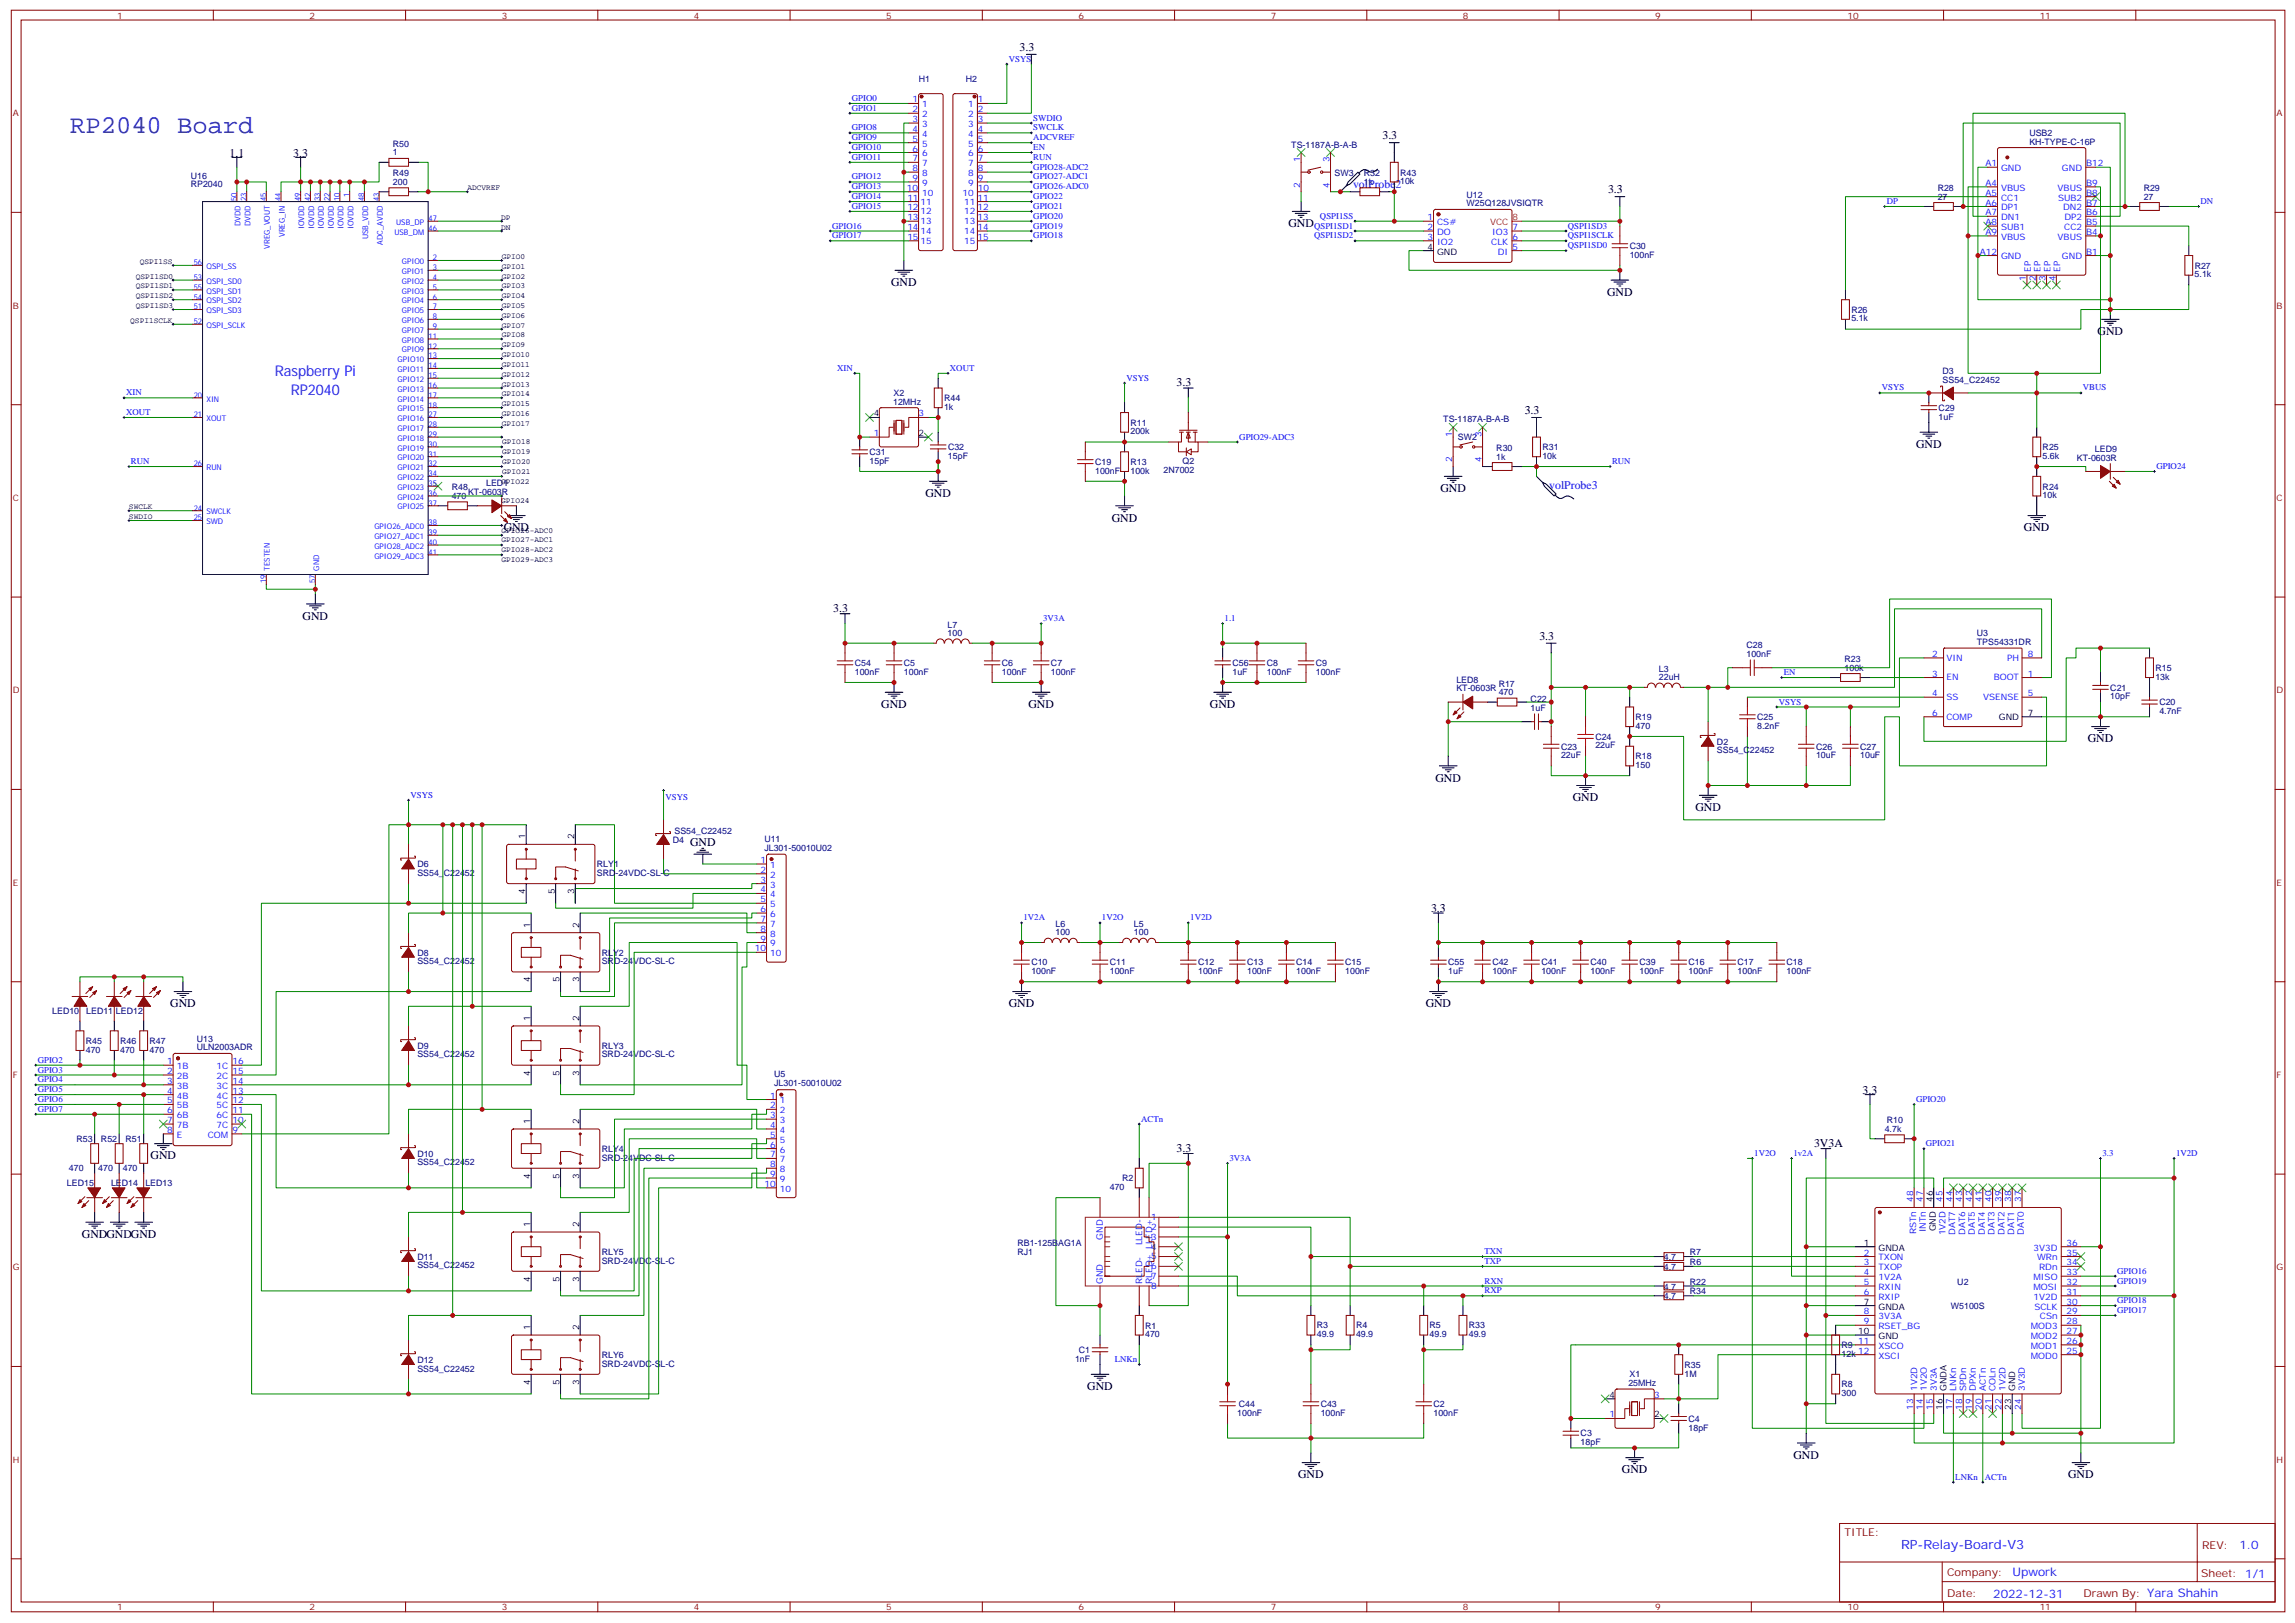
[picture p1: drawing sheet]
<svg xmlns="http://www.w3.org/2000/svg" width="825mm" height="583mm" viewBox="0 0 825 583" stroke-linecap="round" stroke-linejoin="round" font-family="sans-serif">
<defs><g id="words">
<text font-size="9.2" fill="#0000c2" x="25.2" y="47.8">RP2040 Board</text>
<g font-size="5.3" fill="#00f">
<text x="98.8" y="135.1">Raspberry Pi</text>
<text x="104.6" y="142.1">RP2040</text>
</g>
<text font-size="4.6" fill="#00f" x="683.7" y="556.7">RP-Relay-Board-V3</text>
<g font-size="4.2">
<text x="366.7" y="18.4">3.3</text>
<text x="497.2" y="50.1">3.3</text>
<text x="82.5" y="56.3">1.1</text>
<text x="105.5" y="56.3">3.3</text>
<text x="578.4" y="69.5">3.3</text>
<text x="463.4" y="81.6">GND</text>
<text x="320.5" y="102.8">GND</text>
<text x="578" y="106.3">GND</text>
<text x="754.4" y="120.4">GND</text>
<text x="423.2" y="138.8">3.3</text>
<text x="548.4" y="148.9">3.3</text>
<text x="689.2" y="161">GND</text>
<text x="332.8" y="178.6">GND</text>
<text x="518.1" y="176.9">GND</text>
<text x="181.2" y="191">GND</text>
<text x="399.9" y="187.5">GND</text>
<text x="728" y="191">GND</text>
<text x="299.7" y="219.9">3.3</text>
<text x="108.8" y="222.7">GND</text>
<text x="553.7" y="230">3.3</text>
<text x="317" y="254.5">GND</text>
<text x="369.9" y="254.5">GND</text>
<text x="435.2" y="254.5">GND</text>
<text x="750.9" y="266.8">GND</text>
<text x="516.3" y="281">GND</text>
<text x="565.7" y="288">GND</text>
<text x="609.8" y="291.5">GND</text>
<text x="248.2" y="304.1">GND</text>
<text x="514.7" y="327.9">3.3</text>
<text x="61.2" y="362.1">GND</text>
<text x="362.8" y="362.1">GND</text>
<text x="512.8" y="362.1">GND</text>
<text x="669.9" y="393.1">3.3</text>
<text x="423.2" y="413.9">3.3</text>
<text x="652.5" y="412.2">3V3A</text>
<text x="54.2" y="416.8">GND</text>
<text x="29.5" y="445">GNDGNDGND</text>
<text x="391.1" y="499.7">GND</text>
<text x="645.1" y="524.4">GND</text>
<text x="466.9" y="531.4">GND</text>
<text x="583.3" y="529.7">GND</text>
<text x="743.8" y="531.4">GND</text>
</g>
<g font-size="4.2" fill="#00f">
<text x="486.7" y="67.5">volProbe2</text>
<text x="557.2" y="175.8">volProbe3</text>
<text x="805.4" y="556.9">1.0</text>
<text x="723.8" y="566.5">Upwork</text>
<text x="716.9" y="574.3">2022-12-31</text>
</g>
<g font-size="3.9" fill="#800">
<text x="663.4" y="552.2">TITLE:</text>
<text x="792" y="556.9">REV:</text>
<text x="700.3" y="566.4">Company:</text>
<text x="791.7" y="567.1">Sheet: 1/1</text>
<text x="700.3" y="574.1">Date:</text>
<text x="749.3" y="574.2">Drawn By: Yara Shahin</text>
</g>
<g font-size="3.2" fill="#800">
<text x="42.2" y="6.7">1</text>
<text x="111.3" y="6.7">2</text>
<text x="180.4" y="6.7">3</text>
<text x="249.6" y="6.7">4</text>
<text x="318.7" y="6.7">5</text>
<text x="387.9" y="6.7">6</text>
<text x="457" y="6.7">7</text>
<text x="526.2" y="6.7">8</text>
<text x="595.3" y="6.7">9</text>
<text x="664.5" y="6.7">10</text>
<text x="733.6" y="6.7">11</text>
<text x="4.6" y="41.8">A</text>
<text x="818.8" y="41.8">A</text>
<text x="4.6" y="110.9">B</text>
<text x="818.8" y="110.9">B</text>
<text x="4.6" y="180.1">C</text>
<text x="818.8" y="180.1">C</text>
<text x="4.6" y="249.2">D</text>
<text x="818.8" y="249.2">D</text>
<text x="4.6" y="318.3">E</text>
<text x="818.8" y="318.3">E</text>
<text x="4.6" y="387.5">F</text>
<text x="818.8" y="387.5">F</text>
<text x="4.6" y="456.6">G</text>
<text x="818.8" y="456.6">G</text>
<text x="4.6" y="525.8">H</text>
<text x="818.8" y="525.8">H</text>
<text x="42.2" y="578.9">1</text>
<text x="111.3" y="578.9">2</text>
<text x="180.4" y="578.9">3</text>
<text x="249.6" y="578.9">4</text>
<text x="318.7" y="578.9">5</text>
<text x="387.9" y="578.9">6</text>
<text x="457" y="578.9">7</text>
<text x="526.2" y="578.9">8</text>
<text x="595.3" y="578.9">9</text>
<text x="664.5" y="578.9">10</text>
<text x="733.6" y="578.9">11</text>
</g>
<g font-size="3.2" fill="#00f">
<text x="362.8" y="22.2">VSYS</text>
<text x="306.4" y="39.8">GPIO1</text>
<text x="306.4" y="36.3">GPIO0</text>
<text x="328.2" y="40.4">2</text>
<text x="328.2" y="36.8">1</text>
<text x="331.7" y="38.6">1</text>
<text x="348.2" y="38.6">1</text>
<text x="351.7" y="40.4">2</text>
<text x="351.7" y="36.8">1</text>
<text x="306.4" y="46.9">GPIO8</text>
<text x="328.2" y="47.4">4</text>
<text x="328.2" y="43.9">3</text>
<text x="331.7" y="45.6">3</text>
<text x="331.7" y="42.1">2</text>
<text x="348.2" y="45.6">3</text>
<text x="348.2" y="42.1">2</text>
<text x="351.7" y="47.4">4</text>
<text x="351.7" y="43.9">3</text>
<text x="371.7" y="46.9">SWCLK</text>
<text x="371.7" y="43.4">SWDIO</text>
<text x="306.4" y="53.9">GPIO10</text>
<text x="306.4" y="50.4">GPIO9</text>
<text x="328.2" y="50.9">5</text>
<text x="331.7" y="52.7">5</text>
<text x="331.7" y="49.2">4</text>
<text x="348.2" y="52.7">5</text>
<text x="348.2" y="49.2">4</text>
<text x="351.7" y="50.9">5</text>
<text x="371.7" y="53.9">EN</text>
<text x="371.7" y="50.4">ADCVREF</text>
<text x="306.4" y="57.5">GPIO11</text>
<text x="328.2" y="58">7</text>
<text x="328.2" y="54.5">6</text>
<text x="331.7" y="59.8">7</text>
<text x="331.7" y="56.2">6</text>
<text x="348.2" y="59.8">7</text>
<text x="348.2" y="56.2">6</text>
<text x="351.7" y="58">7</text>
<text x="351.7" y="54.5">6</text>
<text x="371.7" y="57.5">RUN</text>
<text x="467.6" y="58.3" transform="rotate(-90 467.6 58.3)">1</text>
<text x="478.2" y="58.3" transform="rotate(-90 478.2 58.3)">3</text>
<text x="714.1" y="59.8">A1</text>
<text x="750.4" y="59.8">B12</text>
<text x="306.4" y="64.5">GPIO12</text>
<text x="328.2" y="65.1">9</text>
<text x="328.2" y="61.5">8</text>
<text x="331.7" y="63.3">8</text>
<text x="348.2" y="63.3">8</text>
<text x="351.7" y="65.1">9</text>
<text x="351.7" y="61.5">8</text>
<text x="371.7" y="64.5">GPIO27-ADC1</text>
<text x="371.7" y="61">GPIO28-ADC2</text>
<text x="719.7" y="61.5">GND</text>
<text x="741.6" y="61.5">GND</text>
<text x="306.4" y="71.6">GPIO14</text>
<text x="306.4" y="68.1">GPIO13</text>
<text x="326.2" y="68.6">10</text>
<text x="331.7" y="70.3">10</text>
<text x="331.7" y="66.8">9</text>
<text x="346.2" y="70.3">10</text>
<text x="348.2" y="66.8">9</text>
<text x="351.7" y="68.6">10</text>
<text x="371.7" y="71.6">GPIO22</text>
<text x="371.7" y="68.1">GPIO26-ADC0</text>
<text x="467.6" y="67.4" transform="rotate(-90 467.6 67.4)">2</text>
<text x="478.2" y="67.4" transform="rotate(-90 478.2 67.4)">4</text>
<text x="714.1" y="70.3">A5</text>
<text x="714.1" y="66.8">A4</text>
<text x="719.7" y="68.6">VBUS</text>
<text x="740" y="68.6">VBUS</text>
<text x="750.4" y="66.8">B9</text>
<text x="750.4" y="70.3">B8</text>
<text x="306.4" y="75.1">GPIO15</text>
<text x="326.3" y="72.1">11</text>
<text x="326.3" y="75.6">12</text>
<text x="331.1" y="73.5">11</text>
<text x="331.1" y="77">12</text>
<text x="346.8" y="73.5">11</text>
<text x="346.8" y="77">12</text>
<text x="351.5" y="72.1">11</text>
<text x="351.5" y="75.6">12</text>
<text x="371.7" y="75.1">GPIO21</text>
<text x="678.6" y="73.3">DP</text>
<text x="714.1" y="77.4">A7</text>
<text x="714.1" y="73.9">A6</text>
<text x="719.7" y="75.6">DP1</text>
<text x="719.7" y="72.1">CC1</text>
<text x="740.2" y="72.1">SUB2</text>
<text x="742" y="75.6">DN2</text>
<text x="750.4" y="73.9">B7</text>
<text x="750.4" y="77.4">B6</text>
<text x="791.5" y="73.3">DN</text>
<text x="299.3" y="82.2">GPIO16</text>
<text x="326.3" y="79.2">13</text>
<text x="326.3" y="82.7">14</text>
<text x="331.1" y="80.6">13</text>
<text x="346.8" y="80.6">13</text>
<text x="351.5" y="79.2">13</text>
<text x="351.5" y="82.7">14</text>
<text x="371.7" y="82.2">GPIO19</text>
<text x="371.7" y="78.6">GPIO20</text>
<text x="472.6" y="82.2">QSPI1SD1</text>
<text x="474.8" y="78.6">QSPI1SS</text>
<text x="513.4" y="79.2">1</text>
<text x="513.4" y="82.7">2</text>
<text x="516.9" y="80.9">CS#</text>
<text x="544" y="82.7">7</text>
<text x="563.9" y="82.2">QSPI1SD3</text>
<text x="714.1" y="80.9">A8</text>
<text x="719.7" y="82.7">SUB1</text>
<text x="719.7" y="79.2">DN1</text>
<text x="742.4" y="82.7">CC2</text>
<text x="742.5" y="79.2">DP2</text>
<text x="750.4" y="80.9">B5</text>
<text x="299.3" y="85.7">GPIO17</text>
<text x="326.3" y="86.2">15</text>
<text x="331.1" y="84.1">14</text>
<text x="331.1" y="87.6">15</text>
<text x="346.8" y="84.1">14</text>
<text x="346.8" y="87.6">15</text>
<text x="351.5" y="86.2">15</text>
<text x="371.7" y="85.7">GPIO18</text>
<text x="472.6" y="85.7">QSPI1SD2</text>
<text x="513.4" y="86.2">3</text>
<text x="516.9" y="84.5">DO</text>
<text x="516.9" y="88">IO2</text>
<text x="536.3" y="88">CLK</text>
<text x="536.7" y="84.5">IO3</text>
<text x="544" y="89.7">5</text>
<text x="544" y="86.2">6</text>
<text x="563.9" y="89.2">QSPI1SD0</text>
<text x="563.9" y="85.7">QSPI1SCLK</text>
<text x="714.1" y="84.5">A9</text>
<text x="719.7" y="86.2">VBUS</text>
<text x="740" y="86.2">VBUS</text>
<text x="750.4" y="84.5">B4</text>
<text x="538.7" y="91.5">DI</text>
<text x="712.1" y="91.5">A12</text>
<text x="719.7" y="93.3">GND</text>
<text x="741.6" y="93.3">GND</text>
<text x="750.4" y="91.5">B1</text>
<text x="728.7" y="101.1" transform="rotate(-90 728.7 101.1)">1</text>
<text x="730.4" y="97.6" transform="rotate(-90 730.4 97.6)">EP</text>
<text x="732.2" y="101.1" transform="rotate(-90 732.2 101.1)">2</text>
<text x="734" y="97.6" transform="rotate(-90 734 97.6)">EP</text>
<text x="735.7" y="101.1" transform="rotate(-90 735.7 101.1)">3</text>
<text x="737.5" y="97.6" transform="rotate(-90 737.5 97.6)">EP</text>
<text x="739.2" y="101.1" transform="rotate(-90 739.2 101.1)">4</text>
<text x="741" y="97.6" transform="rotate(-90 741 97.6)">EP</text>
<text x="301.1" y="133.3">XIN</text>
<text x="341.7" y="133.3">XOUT</text>
<text x="405.2" y="136.8">VSYS</text>
<text x="45.3" y="142.1">XIN</text>
<text x="676.8" y="140.4">VSYS</text>
<text x="749.1" y="140.4">VBUS</text>
<text x="45.3" y="149.2">XOUT</text>
<text x="330.4" y="149.7">3</text>
<text x="314.2" y="156.8">1</text>
<text x="445.7" y="158">GPIO29-ADC3</text>
<text x="522.3" y="157.1" transform="rotate(-90 522.3 157.1)">1</text>
<text x="532.9" y="157.1" transform="rotate(-90 532.9 157.1)">3</text>
<text x="47.1" y="166.8">RUN</text>
<text x="522.3" y="166.2" transform="rotate(-90 522.3 166.2)">2</text>
<text x="532.9" y="166.2" transform="rotate(-90 532.9 166.2)">4</text>
<text x="579.8" y="166.8">RUN</text>
<text x="775.6" y="168.6">GPIO24</text>
<text x="375.2" y="223.3">3V3A</text>
<text x="440.4" y="223.3">1.1</text>
<text x="694.9" y="236.1">2</text>
<text x="700.1" y="237.6">VIN</text>
<text x="721.9" y="237.6">PH</text>
<text x="729.4" y="236.1">8</text>
<text x="641.5" y="242.7">EN</text>
<text x="694.9" y="243.2">3</text>
<text x="700.1" y="244.6">EN</text>
<text x="717.1" y="244.6">BOOT</text>
<text x="729.4" y="243.2">1</text>
<text x="694.9" y="250.3">4</text>
<text x="700.1" y="251.7">SS</text>
<text x="713.3" y="251.7">VSENSE</text>
<text x="729.4" y="250.3">5</text>
<text x="639.8" y="253.3">VSYS</text>
<text x="694.9" y="257.3">6</text>
<text x="700.1" y="258.7">COMP</text>
<text x="147.6" y="286.8">VSYS</text>
<text x="239.4" y="287.5">VSYS</text>
<text x="273.5" y="310.2">1</text>
<text x="277" y="312">1</text>
<text x="273.5" y="313.8">2</text>
<text x="273.5" y="317.3">3</text>
<text x="277" y="315.5">2</text>
<text x="273.5" y="320.8">4</text>
<text x="277" y="319.1">3</text>
<text x="277" y="322.6">4</text>
<text x="273.5" y="324.3">5</text>
<text x="273.5" y="327.9">6</text>
<text x="277" y="326.1">5</text>
<text x="277" y="329.6">6</text>
<text x="273.5" y="331.4">7</text>
<text x="273.5" y="334.9">8</text>
<text x="277" y="333.2">7</text>
<text x="368.1" y="330.9">1V2A</text>
<text x="396.3" y="330.9">1V2O</text>
<text x="428.1" y="330.9">1V2D</text>
<text x="271.5" y="342">10</text>
<text x="273.5" y="338.5">9</text>
<text x="277" y="336.7">8</text>
<text x="277" y="340.2">9</text>
<text x="277" y="343.7">10</text>
<text x="13.6" y="382">GPIO2</text>
<text x="60.1" y="382.6">1</text>
<text x="83.6" y="382.6">16</text>
<text x="13.6" y="385.6">GPIO3</text>
<text x="13.6" y="389.1">GPIO4</text>
<text x="60.1" y="386.1">2</text>
<text x="60.1" y="389.6">3</text>
<text x="63.6" y="384.3">1B</text>
<text x="63.6" y="387.8">2B</text>
<text x="77.9" y="387.8">2C</text>
<text x="77.9" y="384.3">1C</text>
<text x="83.6" y="389.6">14</text>
<text x="83.6" y="386.1">15</text>
<text x="13.6" y="392.6">GPIO5</text>
<text x="60.1" y="393.1">4</text>
<text x="63.6" y="391.4">3B</text>
<text x="63.6" y="394.9">4B</text>
<text x="77.9" y="394.9">4C</text>
<text x="77.9" y="391.4">3C</text>
<text x="83.6" y="393.1">13</text>
<text x="277" y="394.9">1</text>
<text x="13.6" y="396.1">GPIO6</text>
<text x="13.6" y="399.7">GPIO7</text>
<text x="60.1" y="396.7">5</text>
<text x="60.1" y="400.2">6</text>
<text x="63.6" y="398.4">5B</text>
<text x="63.6" y="402">6B</text>
<text x="77.9" y="402">6C</text>
<text x="77.9" y="398.4">5C</text>
<text x="83.6" y="400.2">11</text>
<text x="83.6" y="396.7">12</text>
<text x="277" y="398.4">2</text>
<text x="277" y="402">3</text>
<text x="280.5" y="396.7">1</text>
<text x="280.5" y="400.2">2</text>
<text x="689.2" y="396.1">GPIO20</text>
<text x="60.1" y="403.7">7</text>
<text x="60.1" y="407.2">8</text>
<text x="63.6" y="405.5">7B</text>
<text x="77.9" y="405.5">7C</text>
<text x="83.6" y="407.2">9</text>
<text x="83.6" y="403.7">10</text>
<text x="277" y="405.5">4</text>
<text x="280.5" y="403.7">3</text>
<text x="280.5" y="407.2">4</text>
<text x="410.5" y="403.2">ACTn</text>
<text x="63.6" y="409">E</text>
<text x="74.7" y="409">COM</text>
<text x="277" y="409">5</text>
<text x="277" y="412.5">6</text>
<text x="280.5" y="410.8">5</text>
<text x="692.7" y="412">GPIO21</text>
<text x="277" y="416.1">7</text>
<text x="277" y="419.6">8</text>
<text x="280.5" y="414.3">6</text>
<text x="280.5" y="417.8">7</text>
<text x="442.2" y="417.3">3V3A</text>
<text x="630.9" y="415.5">1V2O</text>
<text x="645.1" y="415.5">1v2A</text>
<text x="756.2" y="415.5">3.3</text>
<text x="782.6" y="415.5">1V2D</text>
<text x="277" y="423.1">9</text>
<text x="280.5" y="421.4">8</text>
<text x="280.5" y="424.9">9</text>
<text x="275" y="426.6">10</text>
<text x="280.5" y="428.4">10</text>
<text x="688.1" y="432.1" transform="rotate(-90 688.1 432.1)">48</text>
<text x="691.6" y="432.1" transform="rotate(-90 691.6 432.1)">47</text>
<text x="698.7" y="432.1" transform="rotate(-90 698.7 432.1)">45</text>
<text x="702.2" y="432.1" transform="rotate(-90 702.2 432.1)">44</text>
<text x="705.7" y="432.1" transform="rotate(-90 705.7 432.1)">43</text>
<text x="709.3" y="432.1" transform="rotate(-90 709.3 432.1)">42</text>
<text x="712.8" y="432.1" transform="rotate(-90 712.8 432.1)">41</text>
<text x="716.3" y="432.1" transform="rotate(-90 716.3 432.1)">40</text>
<text x="719.8" y="432.1" transform="rotate(-90 719.8 432.1)">39</text>
<text x="723.4" y="432.1" transform="rotate(-90 723.4 432.1)">38</text>
<text x="726.9" y="432.1" transform="rotate(-90 726.9 432.1)">37</text>
<text x="414.1" y="442.2">2</text>
<text x="414.1" y="438.6">1</text>
<text x="689.2" y="443.7" transform="rotate(-90 689.2 443.7)">RSTn</text>
<text x="692.7" y="443" transform="rotate(-90 692.7 443)">INTn</text>
<text x="703.3" y="443.9" transform="rotate(-90 703.3 443.9)">DAT7</text>
<text x="706.8" y="443.9" transform="rotate(-90 706.8 443.9)">DAT6</text>
<text x="710.3" y="443.9" transform="rotate(-90 710.3 443.9)">DAT5</text>
<text x="713.8" y="443.9" transform="rotate(-90 713.8 443.9)">DAT4</text>
<text x="717.4" y="443.9" transform="rotate(-90 717.4 443.9)">DAT3</text>
<text x="720.9" y="443.9" transform="rotate(-90 720.9 443.9)">DAT2</text>
<text x="724.4" y="443.9" transform="rotate(-90 724.4 443.9)">DAT1</text>
<text x="728" y="443.9" transform="rotate(-90 728 443.9)">DAT0</text>
<text x="396.7" y="445.6" transform="rotate(-90 396.7 445.6)">GND</text>
<text x="410.8" y="447.7" transform="rotate(-90 410.8 447.7)">LLED-</text>
<text x="414.1" y="449.2">4</text>
<text x="414.1" y="445.7">3</text>
<text x="699.7" y="444" transform="rotate(-90 699.7 444)">1V2D</text>
<text x="731.4" y="449.6">3V3D</text>
<text x="743.3" y="447.8">36</text>
<text x="414.1" y="452.8">5</text>
<text x="533.9" y="454.3">TXP</text>
<text x="533.9" y="450.8">TXN</text>
<text x="670.4" y="451.3">2</text>
<text x="670.4" y="454.9">3</text>
<text x="675.6" y="453.1">TXON</text>
<text x="732.7" y="453.1">WRn</text>
<text x="743.3" y="454.9">34</text>
<text x="743.3" y="451.3">35</text>
<text x="396.7" y="461.6" transform="rotate(-90 396.7 461.6)">GND</text>
<text x="410.8" y="461.6" transform="rotate(-90 410.8 461.6)">RLED-</text>
<text x="414.1" y="456.3">6</text>
<text x="414.1" y="459.8">7</text>
<text x="414.3" y="461.6" transform="rotate(-90 414.3 461.6)">RLED+ LLED+</text>
<text x="533.9" y="461.4">RXN</text>
<text x="670.4" y="458.4">4</text>
<text x="670.4" y="461.9">5</text>
<text x="675.6" y="456.6">TXOP</text>
<text x="675.6" y="460.2">1V2A</text>
<text x="731.4" y="460.2">MISO</text>
<text x="733.4" y="456.6">RDn</text>
<text x="743.3" y="461.9">32</text>
<text x="743.3" y="458.4">33</text>
<text x="761.5" y="461.4">GPIO19</text>
<text x="761.5" y="457.9">GPIO16</text>
<text x="414.1" y="463.3">8</text>
<text x="533.9" y="464.9">RXP</text>
<text x="670.4" y="465.5">6</text>
<text x="675.6" y="463.7">RXIN</text>
<text x="675.6" y="467.2">RXIP</text>
<text x="731.4" y="463.7">MOSI</text>
<text x="731.4" y="467.2">1V2D</text>
<text x="743.3" y="465.5">31</text>
<text x="670.4" y="472.5">8</text>
<text x="731.7" y="470.7">SCLK</text>
<text x="743.3" y="472.5">29</text>
<text x="743.3" y="469">30</text>
<text x="761.5" y="472">GPIO17</text>
<text x="761.5" y="468.5">GPIO18</text>
<text x="670.4" y="476">9</text>
<text x="675.6" y="474.3">3V3A</text>
<text x="675.6" y="477.8">RSET_BG</text>
<text x="730.4" y="477.8">MOD3</text>
<text x="733.7" y="474.3">CSn</text>
<text x="743.3" y="479.6">27</text>
<text x="743.3" y="476">28</text>
<text x="668.4" y="483.1">11</text>
<text x="675.6" y="484.9">XSCO</text>
<text x="730.4" y="484.9">MOD1</text>
<text x="730.4" y="481.3">MOD2</text>
<text x="743.3" y="483.1">26</text>
<text x="400.9" y="489.6">LNKn</text>
<text x="668.4" y="486.6">12</text>
<text x="675.6" y="488.4">XSCI</text>
<text x="730.4" y="488.4">MOD0</text>
<text x="743.3" y="486.6">25</text>
<text x="595" y="502.5">3</text>
<text x="689.5" y="500" transform="rotate(-90 689.5 500)">1V2D</text>
<text x="693" y="500" transform="rotate(-90 693 500)">1V2O</text>
<text x="696.6" y="500" transform="rotate(-90 696.6 500)">3V3A</text>
<text x="703.6" y="500" transform="rotate(-90 703.6 500)">LNKn</text>
<text x="707.1" y="500" transform="rotate(-90 707.1 500)">SPDn</text>
<text x="710.7" y="500" transform="rotate(-90 710.7 500)">DPXn</text>
<text x="714.2" y="500" transform="rotate(-90 714.2 500)">ACTn</text>
<text x="717.7" y="500" transform="rotate(-90 717.7 500)">COLn</text>
<text x="721.3" y="500" transform="rotate(-90 721.3 500)">1V2D</text>
<text x="728.3" y="500" transform="rotate(-90 728.3 500)">3V3D</text>
<text x="578.8" y="509.6">1</text>
<text x="688.1" y="506.7" transform="rotate(-90 688.1 506.7)">13</text>
<text x="691.6" y="506.7" transform="rotate(-90 691.6 506.7)">14</text>
<text x="695.1" y="506.7" transform="rotate(-90 695.1 506.7)">15</text>
<text x="702.2" y="506.7" transform="rotate(-90 702.2 506.7)">17</text>
<text x="705.7" y="506.7" transform="rotate(-90 705.7 506.7)">18</text>
<text x="709.3" y="506.7" transform="rotate(-90 709.3 506.7)">19</text>
<text x="712.8" y="506.7" transform="rotate(-90 712.8 506.7)">20</text>
<text x="716.3" y="506.7" transform="rotate(-90 716.3 506.7)">21</text>
<text x="719.8" y="506.7" transform="rotate(-90 719.8 506.7)">22</text>
<text x="726.9" y="506.7" transform="rotate(-90 726.9 506.7)">24</text>
<text x="703.3" y="532">LNKn</text>
<text x="713.8" y="532">ACTn</text>
</g>
<g font-size="3.2" fill="#000080">
<text x="330.5" y="29.4">H1</text>
<text x="347.4" y="29.4">H2</text>
<text x="141.3" y="52.7">R50</text>
<text x="464.4" y="53.1">TS-1187A-B-A-B</text>
<text x="729.9" y="52">KH-TYPE-C-16P</text>
<text x="729.9" y="49">USB2</text>
<text x="141.3" y="55.9">1</text>
<text x="68.6" y="64.2">U16</text>
<text x="141.3" y="63.3">R49</text>
<text x="480" y="63.1">SW3</text>
<text x="490.6" y="63.4">R32</text>
<text x="503.6" y="63.1">R43</text>
<text x="68.6" y="67.2">RP2040</text>
<text x="141.3" y="66.5">200</text>
<text x="490.5" y="66.5">1k</text>
<text x="503.6" y="66.2">10k</text>
<text x="527.5" y="71.2">U12</text>
<text x="696.9" y="71.8">27</text>
<text x="696.9" y="68.7">R28</text>
<text x="771" y="71.8">27</text>
<text x="771" y="68.7">R29</text>
<text x="527.5" y="74.2">W25Q128JVSIQTR</text>
<text x="586.1" y="89.5">C30</text>
<text x="586.1" y="92.6">100nF</text>
<text x="789.3" y="99.7">5.1k</text>
<text x="789.3" y="96.6">R27</text>
<text x="665.9" y="112.5">R26</text>
<text x="665.9" y="115.5">5.1k</text>
<text x="698.7" y="134.5">D3</text>
<text x="698.7" y="137.7">SS54_C22452</text>
<text x="321.4" y="142.2">X2</text>
<text x="321.2" y="145.4">12MHz</text>
<text x="339.5" y="147.3">1k</text>
<text x="339.6" y="144.2">R44</text>
<text x="697.3" y="147.7">C29</text>
<text x="406.6" y="153">R11</text>
<text x="519.1" y="151.8">TS-1187A-B-A-B</text>
<text x="697.3" y="150.8">1uF</text>
<text x="341" y="161.8">C32</text>
<text x="406.6" y="156.1">200k</text>
<text x="524.4" y="158.3">SW2</text>
<text x="554.7" y="161.9">R31</text>
<text x="734.7" y="161.8">R25</text>
<text x="312.7" y="166.7">15pF</text>
<text x="312.7" y="163.5">C31</text>
<text x="341" y="165">15pF</text>
<text x="393.9" y="167.1">C19</text>
<text x="406.6" y="167.1">R13</text>
<text x="425.3" y="166.8">Q2</text>
<text x="538.2" y="165.2">1k</text>
<text x="538.2" y="162.2">R30</text>
<text x="554.7" y="164.9">10k</text>
<text x="734.7" y="165">5.6k</text>
<text x="747" y="165.6">KT-0603R</text>
<text x="753.5" y="162.6">LED9</text>
<text x="393.9" y="170.2">100nF</text>
<text x="406.6" y="170.2">100k</text>
<text x="418.5" y="170">2N7002</text>
<text x="162.5" y="179.4">470</text>
<text x="162.5" y="176.3">R48</text>
<text x="168.3" y="177.9">KT-0603R</text>
<text x="174.9" y="174.9">LED1</text>
<text x="734.7" y="179.1">10k</text>
<text x="734.7" y="176">R24</text>
<text x="340.8" y="225.6">L7</text>
<text x="340.8" y="228.6">100</text>
<text x="628.1" y="233.1">C28</text>
<text x="711" y="231.9">TPS54331DR</text>
<text x="711" y="228.8">U3</text>
<text x="307.4" y="239.4">C54</text>
<text x="325.1" y="239.4">C5</text>
<text x="360.4" y="239.4">C6</text>
<text x="378" y="239.4">C7</text>
<text x="443.3" y="239.4">C56</text>
<text x="455.6" y="239.4">C8</text>
<text x="473.3" y="239.4">C9</text>
<text x="628.1" y="236.1">100nF</text>
<text x="663.4" y="238">R23</text>
<text x="307.4" y="242.6">100nF</text>
<text x="325.1" y="242.6">100nF</text>
<text x="360.4" y="242.6">100nF</text>
<text x="378" y="242.6">100nF</text>
<text x="443.3" y="242.6">1uF</text>
<text x="455.6" y="242.6">100nF</text>
<text x="473.3" y="242.6">100nF</text>
<text x="523.8" y="245.4">LED8</text>
<text x="596.7" y="244.5">22uH</text>
<text x="596.7" y="241.4">L3</text>
<text x="663.4" y="241.1">100k</text>
<text x="775.2" y="244.3">13k</text>
<text x="775.2" y="241.2">R15</text>
<text x="523.8" y="248.5">KT-0603R</text>
<text x="539" y="249.9">470</text>
<text x="539" y="246.8">R17</text>
<text x="759" y="251.4">10pF</text>
<text x="759" y="248.3">C21</text>
<text x="550.5" y="255.6">1uF</text>
<text x="550.5" y="252.5">C22</text>
<text x="776.6" y="256.7">4.7nF</text>
<text x="776.6" y="253.6">C20</text>
<text x="588.3" y="262">470</text>
<text x="588.3" y="258.9">R19</text>
<text x="632" y="262">8.2nF</text>
<text x="632" y="258.9">C25</text>
<text x="561.4" y="269.5">C23</text>
<text x="573.8" y="269">22uF</text>
<text x="573.8" y="265.9">C24</text>
<text x="617.5" y="267.7">D2</text>
<text x="653.2" y="269.5">C26</text>
<text x="669" y="269.5">C27</text>
<text x="561.4" y="272.5">22uF</text>
<text x="588.3" y="273">R18</text>
<text x="617.5" y="270.8">SS54_C22452</text>
<text x="653.2" y="272.5">10uF</text>
<text x="669" y="272.5">10uF</text>
<text x="588.3" y="276.1">150</text>
<text x="242.6" y="300">SS54_C22452</text>
<text x="242" y="303">D4</text>
<text x="274.9" y="305.8">JL301-50010U02</text>
<text x="274.9" y="302.6">U11</text>
<text x="150.1" y="311.8">D6</text>
<text x="214.7" y="311.8">RLY1</text>
<text x="150.1" y="314.9">SS54_C22452</text>
<text x="214.7" y="314.9">SRD-24VDC-SL-C</text>
<text x="379.6" y="333.2">L6</text>
<text x="407.8" y="333.2">L5</text>
<text x="379.6" y="336.2">100</text>
<text x="407.8" y="336.2">100</text>
<text x="150.1" y="346.6">SS54_C22452</text>
<text x="150.1" y="343.5">D8</text>
<text x="216.4" y="346.6">SRD-24VDC-SL-C</text>
<text x="216.4" y="343.5">RLY2</text>
<text x="370.9" y="347">C10</text>
<text x="399.2" y="347">C11</text>
<text x="430.9" y="347">C12</text>
<text x="448.6" y="347">C13</text>
<text x="466.2" y="347">C14</text>
<text x="483.8" y="347">C15</text>
<text x="520.9" y="347">C55</text>
<text x="536.8" y="347">C42</text>
<text x="554.4" y="347">C41</text>
<text x="572" y="347">C40</text>
<text x="589.7" y="347">C39</text>
<text x="607.3" y="347">C16</text>
<text x="624.9" y="347">C17</text>
<text x="642.6" y="347">C18</text>
<text x="370.9" y="350.2">100nF</text>
<text x="399.2" y="350.2">100nF</text>
<text x="430.9" y="350.2">100nF</text>
<text x="448.6" y="350.2">100nF</text>
<text x="466.2" y="350.2">100nF</text>
<text x="483.8" y="350.2">100nF</text>
<text x="520.9" y="350.2">1uF</text>
<text x="536.8" y="350.2">100nF</text>
<text x="554.4" y="350.2">100nF</text>
<text x="572" y="350.2">100nF</text>
<text x="589.7" y="350.2">100nF</text>
<text x="607.3" y="350.2">100nF</text>
<text x="624.9" y="350.2">100nF</text>
<text x="642.6" y="350.2">100nF</text>
<text x="18.8" y="364.6">LED10</text>
<text x="31" y="364.6">LED11</text>
<text x="41.7" y="364.6">LED12</text>
<text x="30.9" y="375.2">R45</text>
<text x="43.2" y="375.2">R46</text>
<text x="53.8" y="375.2">R47</text>
<text x="70.8" y="377.6">ULN2003ADR</text>
<text x="70.8" y="374.5">U13</text>
<text x="150.1" y="377.1">D9</text>
<text x="216.4" y="377.1">RLY3</text>
<text x="30.9" y="378.4">470</text>
<text x="43.2" y="378.4">470</text>
<text x="53.8" y="378.4">470</text>
<text x="150.1" y="380.1">SS54_C22452</text>
<text x="216.4" y="380.1">SRD-24VDC-SL-C</text>
<text x="278.4" y="387.2">U5</text>
<text x="278.4" y="390.5">JL301-50010U02</text>
<text x="677.9" y="406.9">4.7k</text>
<text x="678.6" y="403.7">R10</text>
<text x="27.5" y="410.5">R53</text>
<text x="36.3" y="410.5">R52</text>
<text x="45.1" y="410.5">R51</text>
<text x="150.1" y="418.9">SS54_C22452</text>
<text x="150.1" y="415.9">D10</text>
<text x="216.4" y="417.2">SRD-24VDC-SL-C</text>
<text x="216.4" y="414.1">RLY4</text>
<text x="24.8" y="421.1">470</text>
<text x="35.4" y="421.1">470</text>
<text x="44.2" y="421.1">470</text>
<text x="403.6" y="424.7">R2</text>
<text x="24.1" y="426.4">LED15</text>
<text x="40" y="426.4">LED14</text>
<text x="52.3" y="426.4">LED13</text>
<text x="399.2" y="427.8">470</text>
<text x="365.9" y="448.1">RB1-125BAG1A</text>
<text x="150.1" y="456">SS54_C22452</text>
<text x="150.1" y="452.9">D11</text>
<text x="216.4" y="454.2">SRD-24VDC-SL-C</text>
<text x="216.4" y="451.1">RLY5</text>
<text x="365.9" y="451.3">RJ1</text>
<text x="598.5" y="453">4.7</text>
<text x="607.7" y="451.2">R7</text>
<text x="607.8" y="454.7">R6</text>
<text x="598.5" y="456.5">4.7</text>
<text x="607.7" y="461.8">R22</text>
<text x="704" y="461.8">U2</text>
<text x="598.5" y="467.1">4.7</text>
<text x="598.5" y="463.6">4.7</text>
<text x="607.7" y="465.3">R34</text>
<text x="701.7" y="470.6">W5100S</text>
<text x="411.9" y="477.6">R1</text>
<text x="473.6" y="477.5">R3</text>
<text x="487.7" y="477.5">R4</text>
<text x="514.2" y="477.5">R5</text>
<text x="528.3" y="477.5">R33</text>
<text x="411.9" y="480.7">470</text>
<text x="473.6" y="480.7">49.9</text>
<text x="487.7" y="480.7">49.9</text>
<text x="514.2" y="480.7">49.9</text>
<text x="528.3" y="480.7">49.9</text>
<text x="662.3" y="484.7">R9</text>
<text x="150.1" y="490">D12</text>
<text x="216.4" y="491.3">SRD-24VDC-SL-C</text>
<text x="216.4" y="488.2">RLY6</text>
<text x="386.6" y="489.5">1nF</text>
<text x="388.1" y="486.3">C1</text>
<text x="605.9" y="491.6">R35</text>
<text x="662.3" y="487.7">12k</text>
<text x="150.1" y="493">SS54_C22452</text>
<text x="586.1" y="494.8">X1</text>
<text x="605.9" y="494.9">1M</text>
<text x="585.7" y="498.1">25MHz</text>
<text x="662.3" y="501.9">300</text>
<text x="662.3" y="498.7">R8</text>
<text x="445" y="508.9">100nF</text>
<text x="445.5" y="505.8">C44</text>
<text x="475" y="508.9">100nF</text>
<text x="475" y="505.8">C43</text>
<text x="515.6" y="508.9">100nF</text>
<text x="515.6" y="505.8">C2</text>
<text x="607.3" y="514.3">18pF</text>
<text x="607.3" y="511">C4</text>
<text x="568.5" y="519.5">18pF</text>
<text x="568.5" y="516.3">C3</text>
</g>
<g font-size="3.2" fill="#f00">
<text x="535.9" y="80.9">VCC</text>
<text x="544" y="79.2">8</text>
</g>
<g font-size="3.2">
<text x="513.4" y="89.7">4</text>
<text x="516.9" y="91.5">GND</text>
<text x="314.2" y="149.7">4</text>
<text x="330.4" y="156.8">2</text>
<text x="729.4" y="257.3">7</text>
<text x="718.9" y="258.7">GND</text>
<text x="188.9" y="301.8" transform="rotate(-90 188.9 301.8)">1</text>
<text x="206.6" y="301.8" transform="rotate(-90 206.6 301.8)">2</text>
<text x="188.9" y="321.4" transform="rotate(-90 188.9 321.4)">4</text>
<text x="199.5" y="321.4" transform="rotate(-90 199.5 321.4)">5</text>
<text x="206.6" y="321.4" transform="rotate(-90 206.6 321.4)">3</text>
<text x="190.7" y="333.5" transform="rotate(-90 190.7 333.5)">1</text>
<text x="208.3" y="333.5" transform="rotate(-90 208.3 333.5)">2</text>
<text x="190.7" y="353.2" transform="rotate(-90 190.7 353.2)">4</text>
<text x="201.3" y="353.2" transform="rotate(-90 201.3 353.2)">5</text>
<text x="208.3" y="353.2" transform="rotate(-90 208.3 353.2)">3</text>
<text x="190.7" y="367" transform="rotate(-90 190.7 367)">1</text>
<text x="208.3" y="367" transform="rotate(-90 208.3 367)">2</text>
<text x="190.7" y="386.7" transform="rotate(-90 190.7 386.7)">4</text>
<text x="201.3" y="386.7" transform="rotate(-90 201.3 386.7)">5</text>
<text x="208.3" y="386.7" transform="rotate(-90 208.3 386.7)">3</text>
<text x="190.7" y="404.1" transform="rotate(-90 190.7 404.1)">1</text>
<text x="208.3" y="404.1" transform="rotate(-90 208.3 404.1)">2</text>
<text x="190.7" y="423.7" transform="rotate(-90 190.7 423.7)">4</text>
<text x="201.3" y="423.7" transform="rotate(-90 201.3 423.7)">5</text>
<text x="208.3" y="423.7" transform="rotate(-90 208.3 423.7)">3</text>
<text x="695.1" y="432.1" transform="rotate(-90 695.1 432.1)">46</text>
<text x="190.7" y="441.1" transform="rotate(-90 190.7 441.1)">1</text>
<text x="208.3" y="441.1" transform="rotate(-90 208.3 441.1)">2</text>
<text x="696.2" y="442.6" transform="rotate(-90 696.2 442.6)">GND</text>
<text x="670.4" y="447.8">1</text>
<text x="675.6" y="449.6">GNDA</text>
<text x="190.7" y="460.8" transform="rotate(-90 190.7 460.8)">4</text>
<text x="201.3" y="460.8" transform="rotate(-90 201.3 460.8)">5</text>
<text x="208.3" y="460.8" transform="rotate(-90 208.3 460.8)">3</text>
<text x="670.4" y="469">7</text>
<text x="675.6" y="470.7">GNDA</text>
<text x="190.7" y="478.2" transform="rotate(-90 190.7 478.2)">1</text>
<text x="208.3" y="478.2" transform="rotate(-90 208.3 478.2)">2</text>
<text x="668.4" y="479.6">10</text>
<text x="675.6" y="481.3">GND</text>
<text x="190.7" y="497.8" transform="rotate(-90 190.7 497.8)">4</text>
<text x="201.3" y="497.8" transform="rotate(-90 201.3 497.8)">5</text>
<text x="208.3" y="497.8" transform="rotate(-90 208.3 497.8)">3</text>
<text x="578.8" y="502.5">4</text>
<text x="700.1" y="500" transform="rotate(-90 700.1 500)">GNDA</text>
<text x="724.8" y="500" transform="rotate(-90 724.8 500)">GND</text>
<text x="595" y="509.6">2</text>
<text x="698.7" y="506.7" transform="rotate(-90 698.7 506.7)">16</text>
<text x="723.4" y="506.7" transform="rotate(-90 723.4 506.7)">23</text>
</g>
<g font-size="2.8" fill="#00f">
<text x="125.7" y="70.8" transform="rotate(-90 125.7 70.8)">1</text>
<text x="85.2" y="72.4" transform="rotate(-90 85.2 72.4)">50</text>
<text x="88.7" y="72.4" transform="rotate(-90 88.7 72.4)">23</text>
<text x="95.7" y="72.4" transform="rotate(-90 95.7 72.4)">45</text>
<text x="101" y="72.4" transform="rotate(-90 101 72.4)">44</text>
<text x="108.1" y="72.4" transform="rotate(-90 108.1 72.4)">49</text>
<text x="111.6" y="72.4" transform="rotate(-90 111.6 72.4)">42</text>
<text x="115.1" y="72.4" transform="rotate(-90 115.1 72.4)">33</text>
<text x="118.7" y="72.4" transform="rotate(-90 118.7 72.4)">22</text>
<text x="122.2" y="72.4" transform="rotate(-90 122.2 72.4)">10</text>
<text x="131" y="72.4" transform="rotate(-90 131 72.4)">48</text>
<text x="136.3" y="72.4" transform="rotate(-90 136.3 72.4)">43</text>
<text x="86.5" y="81.3" transform="rotate(-90 86.5 81.3)">DVDD</text>
<text x="90" y="81.3" transform="rotate(-90 90 81.3)">DVDD</text>
<text x="109.4" y="82.4" transform="rotate(-90 109.4 82.4)">IOVDD</text>
<text x="113" y="82.4" transform="rotate(-90 113 82.4)">IOVDD</text>
<text x="116.5" y="82.4" transform="rotate(-90 116.5 82.4)">IOVDD</text>
<text x="120" y="82.4" transform="rotate(-90 120 82.4)">IOVDD</text>
<text x="123.6" y="82.4" transform="rotate(-90 123.6 82.4)">IOVDD</text>
<text x="127.1" y="82.4" transform="rotate(-90 127.1 82.4)">IOVDD</text>
<text x="142.5" y="80.8">USB_DP</text>
<text x="154.1" y="79.5">47</text>
<text x="154.1" y="83">46</text>
<text x="97.1" y="89.5" transform="rotate(-90 97.1 89.5)">VREG_VOUT</text>
<text x="102.4" y="85.2" transform="rotate(-90 102.4 85.2)">VREG_IN</text>
<text x="132.4" y="86" transform="rotate(-90 132.4 86)">USB_VDD</text>
<text x="137.7" y="87.9" transform="rotate(-90 137.7 87.9)">ADC_AVDD</text>
<text x="141.9" y="84.4">USB_DM</text>
<text x="69.7" y="95.4">56</text>
<text x="144.6" y="95">GPIO0</text>
<text x="155.6" y="93.6">2</text>
<text x="69.7" y="100.6">53</text>
<text x="74.3" y="96.7">QSPI_SS</text>
<text x="144.6" y="98.5">GPIO1</text>
<text x="155.6" y="100.6">4</text>
<text x="155.6" y="97.1">3</text>
<text x="69.7" y="104.2">55</text>
<text x="69.7" y="107.7">54</text>
<text x="74.3" y="105.5">QSPI_SD1</text>
<text x="74.3" y="102">QSPI_SD0</text>
<text x="144.6" y="105.5">GPIO3</text>
<text x="144.6" y="102">GPIO2</text>
<text x="155.6" y="107.7">6</text>
<text x="155.6" y="104.2">5</text>
<text x="69.7" y="111.2">51</text>
<text x="74.3" y="109.1">QSPI_SD2</text>
<text x="74.3" y="112.6">QSPI_SD3</text>
<text x="144.6" y="112.6">GPIO5</text>
<text x="144.6" y="109.1">GPIO4</text>
<text x="155.6" y="111.2">7</text>
<text x="69.7" y="116.5">52</text>
<text x="74.3" y="117.9">QSPI_SCLK</text>
<text x="144.6" y="119.6">GPIO7</text>
<text x="144.6" y="116.1">GPIO6</text>
<text x="155.6" y="118.3">9</text>
<text x="155.6" y="114.8">8</text>
<text x="144.6" y="123.2">GPIO8</text>
<text x="154.1" y="125.3">12</text>
<text x="154.1" y="121.8">11</text>
<text x="143" y="130.2">GPIO10</text>
<text x="144.6" y="126.7">GPIO9</text>
<text x="154.1" y="128.9">13</text>
<text x="143" y="137.3">GPIO12</text>
<text x="143" y="133.8">GPIO11</text>
<text x="154.1" y="135.9">15</text>
<text x="154.1" y="132.4">14</text>
<text x="69.7" y="143">20</text>
<text x="143" y="140.8">GPIO13</text>
<text x="154.1" y="143">17</text>
<text x="154.1" y="139.5">16</text>
<text x="74.3" y="144.3">XIN</text>
<text x="143" y="147.9">GPIO15</text>
<text x="143" y="144.3">GPIO14</text>
<text x="154.1" y="146.5">18</text>
<text x="69.7" y="150">21</text>
<text x="74.3" y="151.4">XOUT</text>
<text x="143" y="154.9">GPIO17</text>
<text x="143" y="151.4">GPIO16</text>
<text x="154.1" y="153.6">28</text>
<text x="154.1" y="150">27</text>
<text x="143" y="162">GPIO19</text>
<text x="143" y="158.5">GPIO18</text>
<text x="154.1" y="160.6">30</text>
<text x="154.1" y="157.1">29</text>
<text x="69.7" y="167.7">26</text>
<text x="143" y="165.5">GPIO20</text>
<text x="154.1" y="167.7">32</text>
<text x="154.1" y="164.1">31</text>
<text x="74.3" y="169">RUN</text>
<text x="143" y="172.6">GPIO22</text>
<text x="143" y="169">GPIO21</text>
<text x="154.1" y="171.2">34</text>
<text x="143" y="179.6">GPIO24</text>
<text x="143" y="176.1">GPIO23</text>
<text x="154.1" y="178.3">36</text>
<text x="154.1" y="174.7">35</text>
<text x="69.7" y="183.6">24</text>
<text x="74.3" y="184.9">SWCLK</text>
<text x="143" y="183.1">GPIO25</text>
<text x="154.1" y="181.8">37</text>
<text x="69.7" y="187.1">25</text>
<text x="74.3" y="188.4">SWD</text>
<text x="134.6" y="190.2">GPIO26_ADC0</text>
<text x="154.1" y="188.8">38</text>
<text x="134.6" y="197.3">GPIO28_ADC2</text>
<text x="134.6" y="193.7">GPIO27_ADC1</text>
<text x="154.1" y="195.9">40</text>
<text x="154.1" y="192.4">39</text>
<text x="134.6" y="200.8">GPIO29_ADC3</text>
<text x="154.1" y="199.4">41</text>
<text x="95.7" y="209.7" transform="rotate(-90 95.7 209.7)">19</text>
<text x="97.1" y="205.1" transform="rotate(-90 97.1 205.1)">TESTEN</text>
<text x="113.4" y="209.7" transform="rotate(-90 113.4 209.7)">57</text>
<text x="114.7" y="205.1" transform="rotate(-90 114.7 205.1)">GND</text>
</g>
<g font-size="2.8">
<text x="168.1" y="68.4">ADCVREF</text>
<text x="180.3" y="82.5">DN</text>
<text x="180.3" y="79">DP</text>
<text x="50.2" y="94.9">QSPI1SS</text>
<text x="180.4" y="93.1">GPIO0</text>
<text x="48.8" y="100.2">QSPI1SD0</text>
<text x="180.4" y="96.6">GPIO1</text>
<text x="180.4" y="100.2">GPIO2</text>
<text x="48.8" y="103.7">QSPI1SD1</text>
<text x="48.8" y="107.2">QSPI1SD2</text>
<text x="180.4" y="103.7">GPIO3</text>
<text x="180.4" y="107.2">GPIO4</text>
<text x="48.8" y="110.7">QSPI1SD3</text>
<text x="180.4" y="110.7">GPIO5</text>
<text x="46.8" y="116">QSPI1SCLK</text>
<text x="180.4" y="114.3">GPIO6</text>
<text x="180.4" y="117.8">GPIO7</text>
<text x="180.4" y="121.3">GPIO8</text>
<text x="180.4" y="124.8">GPIO9</text>
<text x="180.4" y="128.4">GPIO10</text>
<text x="180.4" y="131.9">GPIO11</text>
<text x="180.4" y="135.4">GPIO12</text>
<text x="180.4" y="139">GPIO13</text>
<text x="180.4" y="142.5">GPIO14</text>
<text x="180.4" y="146">GPIO15</text>
<text x="180.4" y="149.5">GPIO16</text>
<text x="180.4" y="153.1">GPIO17</text>
<text x="180.6" y="159.7">GPIO18</text>
<text x="180.6" y="163.2">GPIO19</text>
<text x="180.6" y="166.8">GPIO20</text>
<text x="180.3" y="173.8">GPIO22</text>
<text x="180.6" y="170.3">GPIO21</text>
<text x="46.4" y="183.1">SWCLK</text>
<text x="180.3" y="180.9">GPIO24</text>
<text x="46.4" y="186.6">SWDIO</text>
<text x="180.4" y="191.5">GPIO26-ADC0</text>
<text x="180.4" y="195">GPIO27-ADC1</text>
<text x="180.4" y="198.5">GPIO28-ADC2</text>
<text x="180.4" y="202">GPIO29-ADC3</text>
</g>
</g></defs>
<g fill="none" stroke="#008700" stroke-width=".36">
<path d="M136.3 58.3v7.1h-5.2M150.5 58.3h3.5v10.6h-3.5M85.2 65.4h3.5v3.5M85.2 60.1v8.8M88.7 65.4h7.1v3.5M101.1 68.9v-3.5h10.6v3.5M108.1 60.1v8.8M111.7 65.4h3.5v3.5M115.2 65.4h3.5v3.5M118.7 65.4h3.5v3.5M122.2 65.4h3.6v3.5M125.8 65.4h5.3v3.5"/>
<path d="M154 68.9h14.1M157.5 79.5h22.9M62.3 95.4h7M157.5 83h22.9M157.5 97.2h22.9M157.5 93.6h22.9M62.3 116.6h7M62.3 111.3h7M62.3 107.7h7M62.3 104.2h7M62.3 100.7h7M157.5 111.3h22.9"/>
<path d="M157.5 107.7h22.9M157.5 104.2h22.9M157.5 100.7h22.9M157.5 118.3h22.9M157.5 114.8h22.9M157.5 139.5h22.9M157.5 136h22.9M157.5 132.4h22.9M157.5 128.9h22.9M157.5 125.4h22.9M157.5 121.8h22.9M404.5 137.7v7.1"/>
<path d="M44.6 150.1h24.7M44.6 143h24.7M157.5 150.1h22.9M157.5 143h22.9M157.5 157.1h22.9M157.5 153.6h22.9M157.5 146.5h22.9M390.3 158.9h30M427.4 143v5.3M434.4 158.9h10.6M157.5 167.7h22.9M157.5 164.2h22.9"/>
<path d="M157.5 160.7h22.9M390.3 173h14.2v5.3M46.4 187.1h22.9M46.4 183.6h22.9M157.5 188.9h22.9M157.5 199.5h22.9M157.5 195.9h22.9M157.5 192.4h22.9M95.8 210v1.8h17.6M113.4 210v3.6M303.9 224.2v7h31.8M374.5 224.2v7h-24.7"/>
<path d="M439.7 224.2v7M469.7 231.2h-30v1.8M303.9 245.3h17.7M356.8 245.3h17.7M439.7 243.6v1.7h30M189.3 296.5h-42.4v7M206.9 296.5h14.1v28.2h51.2M146.9 317.6v7.1h42.4M272.2 317.6h-1.8v1.8h-63.5v5.3M191 328.2h-44.1v7.1M208.7 328.2h59.9v7.1h3.6M272.2 328.2h-1.8v1.8h-51.1v26.4h-10.6"/>
<path d="M272.2 331.8h-51.2v26.4h-19.4v-1.8M272.2 321.2h-23v5.3h-49.4v-1.8M367.4 331.8v7h7.1M395.6 331.8v7h-7M395.6 338.8h7.1M416.8 338.8h10.6M427.4 331.8v7h52.9M517.3 331.8v7M639.1 338.8h-121.8v1.8M146.9 349.4v7h44.1M367.4 352.9h112.9M517.3 351.2v1.7h121.8"/>
<path d="M191 361.7h-44.1v7.1M146.9 382.9v7.1h44.1M191 398.8h-44.1v8.8M672.6 397v12.4h1.7M688.4 397v30M409.8 404.1v12.3M441.5 418.2v26.4h-17.6M628.5 416.4h1.7v97h61.8v-5.3M644.3 416.4v42.4h23M656.7 416.4v95.3h38.8v-3.6M692 412.9v14.1M755.5 416.4v97h-28.2v-5.3"/>
<path d="M781.9 416.4v49.4h-33.5M146.9 421.7v5.3h44.1M191 435.8h-44.1v8.8M395.6 430.5h-15.8v38.8h15.8v10.6M413.3 430.5v-12.3h14.1v51.1h-14.1M423.9 437.6h61.7v17.6M695.5 427v-3.5h-45.9v24.7M781.9 423.5h-82.9v3.5M146.9 458.8v5.2h44.1M423.9 441.1h47.6v10.6M423.9 458.8h21.1v7h81.2M441.5 444.6v54.7"/>
<path d="M595 455.2h-109.4v14.1M595 451.7h-123.5v17.6M609.1 455.2h58.2M609.1 451.7h58.2M667.3 448.2h-17.7v67M748.4 448.2h7.1M748.4 458.8h12.4M191 472.9h-44.1v8.8M423.9 462.3h88.2M595 465.8h-68.8v3.5M595 462.3h-82.9v7M609.1 462.3h58.2"/>
<path d="M609.1 465.8h58.2M649.6 479.9h17.7M649.6 469.3h17.7M656.7 472.9h10.6M660.2 476.4h7.1M748.4 476.4v45.9M748.4 462.3h12.4M748.4 472.9h12.4M748.4 469.3h12.4M781.9 465.8v52.9h-93.5v-10.6M146.9 495.8v5.3h44.1M409.8 483.4v7.1"/>
<path d="M471.5 483.4v14.2M485.6 483.4v1.8h-14.1M512.1 483.4v14.2M526.2 483.4v1.8h-14.1M603.8 497.6v7M667.3 487h-49.4v15.8h-19.4M667.3 483.4h-102.3v26.5h12.3M441.5 511.7v5.3h30v-5.3M512.1 511.7v5.3h-40.6v5.3M603.8 515.2v5.3h-38.8M649.6 504.6h10.6M699 508.1v7.1h24.7"/>
<path d="M702.6 508.1v24.7M713.1 508.1v24.7M720.2 508.1v10.6M723.7 508.1v7.1h24.7"/>
</g>
<g fill="none" stroke="#000" stroke-width=".36">
<path d="M83.4 56.6h3.6M85.2 56.6v3.5M106.4 56.6h3.5M108.1 56.6v3.5M136.3 58.3h3.6M146.9 58.3h3.6M72.8 72.5h81.2v134h-81.2zM136.3 68.9h3.6M146.9 68.9h3.6M167.7 68.9h.8M168.1 68.6v.7M180.1 79.5h.7"/>
<path d="M180.4 79.2v.7M61.9 95.4h.7M62.3 95v.7M180.1 93.6h.7M180.1 97.2h.7M180.1 83h.7M180.4 82.7v.7M180.4 93.3v.7M180.4 96.8v.7M61.9 104.2h.7M61.9 107.7h.7M61.9 100.7h.7"/>
<path d="M61.9 116.6h.7M61.9 111.3h.7M62.3 100.3v.7M62.3 103.9v.7M62.3 107.4v.7M62.3 110.9v.7M62.3 116.2v.7M180.1 104.2h.7M180.1 107.7h.7M180.1 100.7h.7M180.1 111.3h.7M180.1 114.8h.7"/>
<path d="M180.1 118.3h.7M180.4 100.3v.7M180.4 103.9v.7M180.4 107.4v.7M180.4 110.9v.7M180.4 114.4v.7M180.4 118v.7M180.1 121.8h.7M180.1 125.4h.7M180.1 128.9h.7M180.1 132.4h.7M180.1 136h.7"/>
<path d="M180.1 139.5h.7M180.4 121.5v.7M180.4 125v.7M180.4 128.6v.7M180.4 132.1v.7M180.4 135.6v.7M180.4 139.1v.7M404.1 137.7h.7M404.5 137.4v.7M425.6 139.5h3.6M427.4 139.5v3.5M44.3 143h.7"/>
<path d="M44.3 150.1h.7M44.6 142.7v.7M44.6 149.7v.7M180.1 143h.7M180.1 146.5h.7M180.1 150.1h.7M180.1 153.6h.7M180.1 157.1h.7M180.4 142.7v.7M180.4 146.2v.7M180.4 149.7v.7M180.4 153.2v.8"/>
<path d="M180.4 156.8v.7M444.7 158.9h.7M445 158.5v.7M180.1 178.3h.7M180.1 171.2h.7M180.1 160.7h.7M180.1 164.2h.7M180.1 167.7h.7M180.4 160.3v.7M180.4 163.8v.7M180.4 167.4v.7M180.4 170.9v.7"/>
<path d="M180.4 177.9v.7M404.5 178.3v3.5M46 183.6h.7M46 187.1h.7M46.4 183.2v.7M46.4 186.8v.7M157.5 181.8h3.5M168.1 181.8h3.5M180.1 192.4h.7M180.1 188.9h.7M180.1 195.9h.7M180.1 199.5h.7"/>
<path d="M180.4 188.5v.7M180.4 192.1v.7M180.4 195.6v.7M180.4 199.1v.7M182.6 185.3h6.3M183.6 186.1h4.3M184.7 186.8h2.1M185.4 187.5h.7M185.7 181.8v3.5M401.3 181.8h6.3M402.3 182.5h4.3M403.4 183.2h2.1"/>
<path d="M404.1 183.9h.7M110.2 217.1h6.4M111.3 217.8h4.2M112.4 218.5h2.1M113.1 219.2h.7M113.4 213.6v3.5M302.2 220.6h3.5M303.9 220.6v3.6M374.1 224.2h.7M374.5 223.8v.7M439.4 224.2h.7M439.7 223.8v.7"/>
<path d="M439.7 233v3.5M318.4 248.8h6.3M319.4 249.6h4.3M320.5 250.3h2.1M321.2 251h.7M321.6 245.3v3.5M371.3 248.8h6.3M372.4 249.6h4.2M373.4 250.3h2.1M374.1 251h.7M374.5 245.3v3.5M436.6 248.8h6.3"/>
<path d="M437.6 249.6h4.3M438.7 250.3h2.1M439.4 251h.7M439.7 240v3.6M439.7 245.3v3.5M189.3 296.5v7M206.9 296.5v7M189.3 317.6v7.1M199.8 317.6v7.1M206.9 317.6v7.1M191 328.2v7.1M208.7 328.2v7.1"/>
<path d="M367.1 331.8h.7M367.4 331.4v.7M395.3 331.8h.7M395.6 331.4v.7M427 331.8h.7M427.4 331.4v.7M515.6 328.2h3.5M517.3 328.2v3.6M191 349.4v7M201.6 349.4v7M208.7 349.4v7M364.2 356.4h6.4"/>
<path d="M365.3 357.2h4.2M366.4 357.9h2.1M367.1 358.6h.7M367.4 352.9v3.5M514.2 356.4h6.3M515.2 357.2h4.3M516.3 357.9h2.1M517 358.6h.7M517.3 340.6v3.5M517.3 347.6v3.6M517.3 352.9v3.5M191 361.7v7.1"/>
<path d="M208.7 361.7v7.1M191 382.9v7.1M191 398.8v7M201.6 382.9v7.1M208.7 382.9v7.1M208.7 398.8v7M670.8 393.5h3.5M672.6 393.5v3.5M688.1 397h.7M688.4 396.7v.7M191 419.9v7.1M201.6 419.9v7.1"/>
<path d="M208.7 419.9v7.1M409.4 404.1h.7M409.8 403.7v.7M409.8 416.4v3.5M425.6 414.7h3.6M427.4 414.7v3.5M441.1 418.2h.8M441.5 417.8v.7M629.9 416.4h.7M630.2 416.1v.7M644 416.4h.7M644.3 416.1v.7"/>
<path d="M654.9 412.9h3.6M656.7 412.9v3.5M674.3 409.4h3.6M684.9 409.4h3.5M691.6 412.9h.7M692 412.5v.7M755.1 416.4h.7M755.5 416.1v.7M191 435.8v7.1M208.7 435.8v7.1M409.8 427v3.5M695.5 427v7.1"/>
<path d="M191 457v7M201.6 457v7M208.7 457v7M532.9 455.2h.7M532.9 451.7h.7M533.2 451.3v.7M533.2 454.9v.7M595 455.2h3.5M595 451.7h3.5M605.5 455.2h3.6M605.5 451.7h3.6M667.3 448.2h7"/>
<path d="M760.4 458.8h.7M760.8 458.4v.7M191 472.9v7M208.7 472.9v7M395.6 479.9v3.5M409.8 469.3v3.6M409.8 479.9v3.5M471.5 469.3v3.6M471.5 479.9v3.5M485.6 469.3v3.6M485.6 479.9v3.5M512.1 469.3v3.6"/>
<path d="M512.1 479.9v3.5M526.2 469.3v3.6M526.2 479.9v3.5M532.9 465.8h.7M532.9 462.3h.7M533.2 461.9v.7M533.2 465.5v.7M595 465.8h3.5M595 462.3h3.5M605.5 465.8h3.6M605.5 462.3h3.6M667.3 469.3h7"/>
<path d="M667.3 479.9h7M760.4 462.3h.7M760.4 472.9h.7M760.4 469.3h.7M760.8 461.9v.7M760.8 469v.7M760.8 472.5v.7M191 494v7.1M201.6 494v7.1M208.7 494v7.1M392.5 494h6.3M393.5 494.7h4.3"/>
<path d="M394.6 495.4h2.1M395.3 496.1h.7M395.6 487v7M409.4 490.5h.7M409.8 490.1v.8M603.8 483.4v3.6M603.8 494v3.6M660.2 490.5v3.5M565 509.9v3.5M565 517v3.5M577.3 502.8h3.5M595 509.9h3.5"/>
<path d="M603.8 504.6v3.5M603.8 511.7v3.5M646.5 518.7h6.3M647.5 519.4h4.3M649.6 515.2v3.5M660.2 501.1v3.5M699 501.1v7M723.7 501.1v7M468.3 525.8h6.4M469.4 526.5h4.2M470.4 527.2h2.1M471.1 527.9h.7"/>
<path d="M471.5 522.3v3.5M584.7 524h6.4M585.8 524.7h4.2M586.8 525.4h2.2M587.6 526.1h.7M587.9 520.5v3.5M648.6 520.1h2.1M649.3 520.8h.7M702.2 532.8h.7M702.6 532.5v.7M712.8 532.8h.7M713.1 532.5v.7"/>
<path d="M745.2 525.8h6.4M746.3 526.5h4.2M747.4 527.2h2.1M748.1 527.9h.7M748.4 522.3v3.5"/>
</g>
<g fill="none" stroke="#870000" stroke-width=".36">
<path d="M139.9 56.9h7v2.9h-7zM85.2 68.9v3.6M88.7 68.9v3.6M95.8 68.9v3.6M101.1 68.9v3.6M108.1 68.9v3.6M111.7 68.9v3.6M115.2 68.9v3.6M118.7 68.9v3.6M122.2 68.9v3.6M125.8 68.9v3.6M131.1 68.9v3.6"/>
<path d="M136.3 68.9v3.6M139.9 67.5h7v2.8h-7zM154 79.5h3.5M69.3 95.4h3.5M154 83h3.5M154 97.2h3.5M154 93.6h3.5M69.3 111.3h3.5M69.3 107.7h3.5M69.3 104.2h3.5M69.3 100.7h3.5M69.3 116.6h3.5"/>
<path d="M154 118.3h3.5M154 114.8h3.5M154 111.3h3.5M154 107.7h3.5M154 104.2h3.5M154 100.7h3.5M154 139.5h3.5M154 136h3.5M154 132.4h3.5M154 128.9h3.5M154 125.4h3.5M154 121.8h3.5"/>
<path d="M69.3 150.1h3.5M69.3 143h3.5M154 157.1h3.5M154 153.6h3.5M154 150.1h3.5M154 143h3.5M154 146.5h3.5M69.3 167.7h3.5M154 178.3h3.5M154 174.8h3.5M154 171.2h3.5M154 167.7h3.5"/>
<path d="M154 164.2h3.5M154 160.7h3.5M180.4 179v5.6M69.3 187.1h3.5M69.3 183.6h3.5M154 181.8h3.5M154 199.5h3.5M154 195.9h3.5M154 192.4h3.5M154 188.9h3.5M161 180.4h7.1v2.8h-7.1zM171.6 181.8h5.3"/>
<path d="M180.1 185.3l2.5 2.5M180.4 181.8h5.3M181.5 183.9l2.5 2.5M95.8 206.5v3.5M113.4 206.5v3.5M303.9 231.2v3.5M321.6 231.2v3.5M339.6 231.2a1.41 1.41 0 0 0-1.4-1.5 1.41 1.41 0 0 0-1.4 1.5h-1.1M339.8 231.2a1.41 1.41 0 0 1 1.4-1.5 1.41 1.41 0 0 1 1.4 1.5M342.7 231.2a1.41 1.41 0 0 1 1.5-1.5 1.41 1.41 0 0 1 1.4 1.5M345.8 231.2a1.41 1.41 0 0 1 1.4-1.5 1.41 1.41 0 0 1 1.4 1.5M348.7 231.2h1.1"/>
<path d="M356.8 231.2v3.5M374.5 231.2v3.5M436.9 239h5.7M436.9 237.6h5.7M439.7 236.5v1.1M439.7 239v1M452.1 231.2v3.5M469.7 231.2v3.5M303.9 241.8v3.5M321.6 241.8v3.5M356.8 241.8v3.5M374.5 241.8v3.5"/>
<path d="M452.1 241.8v3.5M469.7 241.8v3.5M146.9 303.5v5.3M146.9 312.3v5.3M149 307.8h.4v.7h-5.3v.7h.4M182.4 303.7l.5-.2 30.6 .1 .5 .6-.1 13-.6 .4h-30.7l-.4-.7v-12.7zM185.7 308.8h7.1v3.5h-7.1zM189.3 305.3v3.5M189.3 312.3v3.6M206.9 305.3v4.2M206.9 312.3v3.6M208 313.1l-4.6-1.5h-3.6v4.3"/>
<path d="M146.9 335.3v5.3M149 339.5h.4v.7h-5.3v.7h.4M184.2 335.5l.5-.2h30.6l.4 .7v13l-.7 .4-30.6-.1-.4-.6v-12.7zM191 337v3.6M208.7 337v4.3M367.4 338.8v3.5M374.5 338.8h1M375.6 338.8a1.41 1.41 0 0 1 1.4-1.5 1.41 1.41 0 0 1 1.4 1.5M378.6 338.8a1.41 1.41 0 0 1 1.4-1.5 1.41 1.41 0 0 1 1.4 1.5M381.6 338.8a1.41 1.41 0 0 1 1.4-1.5 1.41 1.41 0 0 1 1.4 1.5M384.6 338.8a1.41 1.41 0 0 1 1.4-1.5 1.41 1.41 0 0 1 1.4 1.5M387.5 338.8h1.1"/>
<path d="M395.6 338.8v3.5M402.7 338.8h1.1M403.8 338.8a1.41 1.41 0 0 1 1.4-1.5 1.41 1.41 0 0 1 1.4 1.5M406.8 338.8a1.41 1.41 0 0 1 1.4-1.5 1.41 1.41 0 0 1 1.4 1.5M409.8 338.8a1.41 1.41 0 0 1 1.4-1.5 1.41 1.41 0 0 1 1.4 1.5M412.8 338.8a1.41 1.41 0 0 1 1.4-1.5 1.41 1.41 0 0 1 1.4 1.5M415.7 338.8h1.1M427.4 338.8v3.5M445 338.8v3.5M462.7 338.8v3.5M480.3 338.8v3.5M533.2 338.8v3.5"/>
<path d="M550.9 338.8v3.5M568.5 338.8v3.5M586.1 338.8v3.5M603.8 338.8v3.5M621.4 338.8v3.5M639.1 338.8v3.5M146.9 344.1v5.3M187.5 340.6h7.1v3.5h-7.1zM191 344.1v3.5M208.7 344.1v3.5M209.7 344.8l-4.6-1.4h-3.5v4.2M367.4 349.4v3.5"/>
<path d="M395.6 349.4v3.5M427.4 349.4v3.5M445 349.4v3.5M462.7 349.4v3.5M480.3 349.4v3.5M514.5 346.6h5.7M514.5 345.2h5.7M517.3 344.1v1.1M517.3 346.6v1M533.2 349.4v3.5M550.9 349.4v3.5M568.5 349.4v3.5"/>
<path d="M586.1 349.4v3.5M603.8 349.4v3.5M621.4 349.4v3.5M639.1 349.4v3.5M146.9 368.8v5.3M146.9 377.6v5.3M149 373h.4v.7h-5.3v.7h.4M184.2 369l.5-.2h30.6l.4 .7v13l-.7 .4-30.6-.1-.4-.6v-12.7zM187.5 374.1h7.1v3.5h-7.1zM191 370.6v3.5M191 377.6v3.5M208.7 370.6v4.2"/>
<path d="M208.7 377.6v3.5M209.7 378.3l-4.6-1.4h-3.5v4.2M146.9 407.6v5.3M146.9 416.4v5.3M149 411.8h.4v.7h-5.3v.7h.4M184.2 406l.5-.2 30.6 .1 .4 .6v13l-.7 .4h-30.6l-.4-.7v-12.7zM187.5 411.1h7.1v3.6h-7.1zM191 407.6v3.5M191 414.7v3.5M208.7 407.6v4.2M208.7 414.7v3.5M209.7 415.4l-4.6-1.5h-3.5v4.3"/>
<path d="M408.3 419.9h2.9v7.1h-2.9zM677.9 408h7v2.8h-7zM395.6 430.5v7.1M409.8 430.5v7.1M413.3 430.5v7.1M416.8 437.6h7.1M674.6 434.3l.4-.2h65.7l.5 .2 .2 .5v65.6l-.3 .5-.4 .2h-65.7l-.5-.2-.2-.5v-65.6zM688.4 427v7.1M692 427v7.1M699 427v7.1M702.6 427v7.1M706.1 427v7.1"/>
<path d="M709.6 427v7.1M713.1 427v7.1M716.7 427v7.1M720.2 427v7.1M723.7 427v7.1M727.3 427v7.1M146.9 444.6v5.3M146.9 453.5v5.3M149 448.9h.4v.7h-5.3v.7h.4M184.2 443.1l.5-.2h30.6l.4 .7v13l-.7 .4-30.6-.1-.4-.6v-12.7zM187.5 448.2h7.1v3.5h-7.1zM191 444.6v3.6"/>
<path d="M191 451.7v3.5M208.7 444.6v4.3M208.7 451.7v3.5M209.7 452.4l-4.6-1.4h-3.5v4.2M397.4 458.8v-17.7h14.1v3.5h1.8v1.8h1.7v7.1h-1.7v1.7h-1.8v3.6h-14.1h1.8M416.8 455.2h7.1M416.8 451.7h7.1M416.8 448.2h7.1M416.8 444.6h7.1M416.8 441.1h7.1M416.8 458.8h7.1M598.5 453.8h7v2.8h-7z"/>
<path d="M598.5 450.3h7v2.8h-7zM667.3 455.2h7M667.3 451.7h7M667.3 458.8h7M741.4 455.2h7M741.4 451.7h7M741.4 448.2h7M741.4 458.8h7M395.6 462.3v7M408.3 472.9h2.9v7h-2.9zM409.8 462.3v7M413.3 462.3v7"/>
<path d="M416.8 462.3h7.1M470.1 472.9h2.8v7h-2.8zM484.2 472.9h2.8v7h-2.8zM510.6 472.9h2.9v7h-2.9zM524.8 472.9h2.8v7h-2.8zM598.5 464.4h7v2.8h-7zM598.5 460.9h7v2.8h-7zM667.3 462.3h7M667.3 465.8h7M667.3 472.9h7M667.3 476.4h7M741.4 462.3h7"/>
<path d="M741.4 465.8h7M741.4 472.9h7M741.4 476.4h7M741.4 479.9h7M741.4 469.3h7M146.9 481.7v5.3M146.9 490.5v5.3M149 485.9h.4v.7h-5.3v.7h.4M184.2 480.1l.5-.2 30.6 .1 .4 .6v13l-.7 .4h-30.6l-.4-.7v-12.7zM187.5 485.2h7.1v3.5h-7.1zM191 481.7v3.5M191 488.7v3.6"/>
<path d="M208.7 481.7v4.2M208.7 488.7v3.6M209.7 489.4l-4.6-1.4h-3.5v4.3M392.8 485.9h5.7M392.8 484.5h5.7M395.6 483.4v1.1M395.6 485.9v1.1M441.5 497.6v3.5M471.5 497.6v3.5M512.1 497.6v3.5M581.1 499.5l.5-.2h12.7l.5 .2 .2 .5v12.7l-.3 .5-.4 .2h-12.7l-.5-.2-.3-.5v-12.7zM602.4 487h2.8v7h-2.8z"/>
<path d="M658.8 494h2.8v7.1h-2.8zM667.3 483.4h7M667.3 487h7M741.4 483.4h7M741.4 487h7M441.5 508.1v3.6M471.5 508.1v3.6M512.1 508.1v3.6M562.2 515.9h5.6M562.2 514.5h5.6M565 513.4v1.1M565 515.9v1.1"/>
<path d="M577.3 509.9h3.5M595 502.8h3.5M601 510.6h5.6M601 509.2h5.6M603.8 508.1v1.1M603.8 510.6v1.1M688.4 501.1v7M692 501.1v7M695.5 501.1v7M702.6 501.1v7M706.1 501.1v7M709.6 501.1v7"/>
<path d="M713.1 501.1v7M716.7 501.1v7M720.2 501.1v7M727.3 501.1v7"/>
<circle cx="189.3" cy="305.3" r=".35"/>
<circle cx="189.3" cy="315.9" r=".35"/>
<circle cx="199.8" cy="315.9" r=".35"/>
<circle cx="206.9" cy="305.3" r=".35"/>
<circle cx="206.9" cy="315.9" r=".35"/>
<circle cx="191" cy="337" r=".35"/>
<circle cx="208.7" cy="337" r=".35"/>
<circle cx="191" cy="347.6" r=".35"/>
<circle cx="201.6" cy="347.6" r=".35"/>
<circle cx="208.7" cy="347.6" r=".35"/>
<circle cx="191" cy="370.6" r=".35"/>
<circle cx="208.7" cy="370.6" r=".35"/>
<circle cx="191" cy="381.1" r=".35"/>
<circle cx="201.6" cy="381.1" r=".35"/>
<circle cx="208.7" cy="381.1" r=".35"/>
<circle cx="191" cy="418.2" r=".35"/>
<circle cx="191" cy="407.6" r=".35"/>
<circle cx="201.6" cy="418.2" r=".35"/>
<circle cx="208.7" cy="418.2" r=".35"/>
<circle cx="208.7" cy="407.6" r=".35"/>
<circle cx="191" cy="455.2" r=".35"/>
<circle cx="191" cy="444.6" r=".35"/>
<circle cx="201.6" cy="455.2" r=".35"/>
<circle cx="208.7" cy="455.2" r=".35"/>
<circle cx="208.7" cy="444.6" r=".35"/>
<circle cx="191" cy="492.3" r=".35"/>
<circle cx="191" cy="481.7" r=".35"/>
<circle cx="201.6" cy="492.3" r=".35"/>
<circle cx="208.7" cy="492.3" r=".35"/>
<circle cx="208.7" cy="481.7" r=".35"/>
</g>
<g fill="#870000" stroke="#870000" stroke-width=".36">
<path d="M182.6 185.7l.7-.7 .7 1.4z"/>
<path d="M181.9 186.4l.7 1.4-1.4-.7z"/>
<path d="M176.9 179.7l3.5 2.1-3.5 2.5z"/>
<path d="M146.9 487l2.1 3.5h-4.5z"/>
<path d="M146.9 449.9l2.1 3.6h-4.5z"/>
<path d="M146.9 412.9l2.1 3.5h-4.5z"/>
<path d="M146.9 374.1l2.1 3.5h-4.5z"/>
<path d="M146.9 340.6l2.1 3.5h-4.5z"/>
<path d="M146.9 308.8l2.1 3.5h-4.5z"/>
<circle cx="676.1" cy="435.8" r=".53"/>
</g>
<g fill="none" stroke="#3c3" stroke-width=".36">
<path d="M156.1 173.4l2.8 2.8M158.9 173.4l-2.8 2.8M701.1 425.6l2.9 2.8M704 425.6l-2.9 2.8M704.7 425.6l2.8 2.8M707.5 425.6l-2.8 2.8M708.2 425.6l2.8 2.8M711 425.6l-2.8 2.8M711.7 425.6l2.9 2.8M714.6 425.6l-2.9 2.8M715.3 425.6l2.8 2.8M718.1 425.6l-2.8 2.8"/>
<path d="M718.8 425.6l2.8 2.8M721.6 425.6l-2.8 2.8M722.3 425.6l2.8 2.8M725.1 425.6l-2.8 2.8M725.8 425.6l2.9 2.8M728.7 425.6l-2.9 2.8M422.5 453.8l2.8 2.8M422.5 450.3l2.8 2.8M422.5 446.8l2.8 2.8M425.3 453.8l-2.8 2.8M425.3 450.3l-2.8 2.8M425.3 446.8l-2.8 2.8"/>
<path d="M747 453.8l2.8 2.8M747 450.3l2.8 2.8M749.8 453.8l-2.8 2.8M749.8 450.3l-2.8 2.8M704.7 506.7l2.8 2.9M707.5 506.7l-2.8 2.9M708.2 506.7l2.8 2.9M711 506.7l-2.8 2.9"/>
</g>
<path d="M157.5 178.3h22.9M157.5 171.2h22.9" fill="none" stroke="#008500" stroke-width=".36"/>
<path d="M390.3 437.6h26.5v24.7h-26.5zM397.4 444.6h1.8M397.4 446.4h1.8M397.4 448.2h1.8M397.4 451.7h1.8M397.4 453.5h1.8M397.4 455.2h1.8" fill="none" stroke="#8c2424" stroke-width=".36"/>
<g fill="none" stroke="#a10000" stroke-width=".36">
<path d="M301.1 239h5.6M301.1 237.6h5.6M303.9 234.7v2.9M303.9 239v2.8M318.7 239h5.7M318.7 237.6h5.7M321.6 234.7v2.9M321.6 239v2.8M354 239h5.7M354 237.6h5.7M356.8 234.7v2.9M356.8 239v2.8"/>
<path d="M371.7 239h5.6M371.7 237.6h5.6M374.5 234.7v2.9M374.5 239v2.8M449.3 239h5.6M449.3 237.6h5.6M452.1 234.7v2.9M452.1 239v2.8M466.9 239h5.6M466.9 237.6h5.6M469.7 234.7v2.9M469.7 239v2.8"/>
<path d="M364.6 346.6h5.6M364.6 345.2h5.6M367.4 342.3v2.9M367.4 346.6v2.8M392.8 346.6h5.7M392.8 345.2h5.7M395.6 342.3v2.9M395.6 346.6v2.8M424.6 346.6h5.6M424.6 345.2h5.6M427.4 342.3v2.9M427.4 346.6v2.8"/>
<path d="M442.2 346.6h5.7M442.2 345.2h5.7M445 342.3v2.9M445 346.6v2.8M459.8 346.6h5.7M459.8 345.2h5.7M462.7 342.3v2.9M462.7 346.6v2.8M477.5 346.6h5.6M477.5 345.2h5.6M480.3 342.3v2.9M480.3 346.6v2.8"/>
<path d="M530.4 346.6h5.6M530.4 345.2h5.6M533.2 342.3v2.9M533.2 346.6v2.8M548 346.6h5.7M548 345.2h5.7M550.9 342.3v2.9M550.9 346.6v2.8M565.7 346.6h5.6M565.7 345.2h5.6M568.5 342.3v2.9M568.5 346.6v2.8"/>
<path d="M583.3 346.6h5.7M583.3 345.2h5.7M586.1 342.3v2.9M586.1 346.6v2.8M601 346.6h5.6M601 345.2h5.6M603.8 342.3v2.9M603.8 346.6v2.8M618.6 346.6h5.6M618.6 345.2h5.6M621.4 342.3v2.9M621.4 346.6v2.8"/>
<path d="M636.2 346.6h5.7M636.2 345.2h5.7M639.1 342.3v2.9M639.1 346.6v2.8M438.7 505.3h5.6M438.7 503.9h5.6M441.5 501.1v2.8M441.5 505.3v2.8M468.7 505.3h5.6M468.7 503.9h5.6M471.5 501.1v2.8M471.5 505.3v2.8"/>
<path d="M509.2 505.3h5.7M509.2 503.9h5.7M512.1 501.1v2.8M512.1 505.3v2.8"/>
</g>
<path d="M585.8 506.4h-1.4v3.5h-3.6M586.1 503.9v4.9M586.8 503.9h2.2v4.9h-2.2zM589.7 503.9v4.9M595 502.8h-3.6v3.6h-1.4" fill="none" stroke="#870012" stroke-width=".36"/>
<g fill="#fff" stroke="#870000" stroke-width=".36">
<path d="M427.4 155.4l.7 2.1h-1.4z"/>
<path d="M426.7 162.4l1.7-1v2.1z"/>
</g>
<g fill="none" stroke="#870000" stroke-width=".36">
<path d="M4.1 3.7h817.7v575.7h-817.7zM7.6 7.2h810.7v568.7h-810.7zM76.7 3.7v3.5M145.9 3.7v3.5M215 3.7v3.5M284.2 3.7v3.5M353.3 3.7v3.5M422.5 3.7v3.5M491.6 3.7v3.5M560.7 3.7v3.5M629.9 3.7v3.5M699 3.7v3.5"/>
<path d="M768.2 3.7v3.5M326.8 37.2h3.6M330.6 33.9l.5-.2h7.4l.5 .2 .2 .5v55l-.2 .5-.5 .2h-7.4l-.5-.2-.2-.5v-55zM343 33.9l.4-.2h7.4l.5 .2 .2 .5v55l-.2 .5-.5 .2h-7.4l-.5-.2-.2-.5v-55zM351.5 37.2h3.6M326.8 58.3h3.6M326.8 54.8h3.6M326.8 51.3h3.6M326.8 47.8h3.6M326.8 44.2h3.6M326.8 40.7h3.6M351.5 58.3h3.6"/>
<path d="M351.5 54.8h3.6M351.5 51.3h3.6M351.5 47.8h3.6M351.5 44.2h3.6M351.5 40.7h3.6M468 54.8v14.1M478.5 54.8v14.1M500.1 58.3h2.8v7.1h-2.8zM718.7 53.3l.4-.2h30.4l.5 .2 .2 .5v44.4l-.3 .5-.4 .2h-30.4l-.5-.2-.2-.5v-44.4zM4.1 76.3h3.5M326.8 61.9h3.6M326.8 79.5h3.6"/>
<path d="M326.8 68.9h3.6M326.8 65.4h3.6M326.8 72.5h3.6M326.8 76h3.6M351.5 61.9h3.6M351.5 79.5h3.6M351.5 68.9h3.6M351.5 65.4h3.6M351.5 72.5h3.6M351.5 76h3.6M468 61.9h2.4M475 60.1l-4.6 1.1"/>
<path d="M476.1 61.9h2.4M489.1 67.5h7.1v2.8h-7.1zM512.1 79.5h3.5M515.8 75.5l.5-.2h27.1l.4 .7-.1 17.9-.6 .4h-27.1l-.4-.7v-17.6zM695.5 72.8h7.1v2.8h-7.1zM714.9 77.8h3.5M714.9 74.2h3.5M714.9 70.7h3.5M714.9 67.2h3.5M714.9 60.1h3.5M750.2 77.8h3.5M750.2 74.2h3.5"/>
<path d="M750.2 70.7h3.5M750.2 67.2h3.5M750.2 60.1h3.5M769.6 72.8h7v2.8h-7zM818.3 76.3h3.5M326.8 83h3.6M326.8 86.6h3.6M351.5 83h3.6M351.5 86.6h3.6M512.1 83h3.5M512.1 86.6h3.5M543.8 83h3.5"/>
<path d="M543.8 86.6h3.5M543.8 90.1h3.5M582.6 81.3v3.5M582.6 91.9v3.5M714.9 91.9h3.5M714.9 84.8h3.5M714.9 81.3h3.5M729 98.9v3.5M732.5 98.9v3.5M736.1 98.9v3.5M739.6 98.9v3.5M750.2 91.9h3.5"/>
<path d="M750.2 84.8h3.5M750.2 81.3h3.5M785.8 91.9h2.8v7h-2.8zM662.3 107.7h2.9v7.1h-2.9zM336 139.5h2.8v7h-2.8zM698 139.1v-.3h.7v5.3h.7v-.4M4.1 145.5h3.5M312.7 157.1h3.6M316.5 146.8l.5-.3h12.7l.5 .3 .2 .4v12.7l-.3 .5-.4 .3h-12.7l-.5-.3-.2-.5v-12.7zM330.4 150.1h3.5M334.6 159.9h5.7M337.4 158.9v1"/>
<path d="M390.3 158.9v3.5M403 148.3h2.9v7.1h-2.9zM420.3 158.9h3.6M424.2 154.7h6.4M424.2 155.4h1.4M424.9 155.4v3.5h-1v3.5h2.8M426.7 155.4h1.4M427.4 155.4v3.5h3.5v3.5h-2.5M427.4 148.3v6.4M429.2 155.4h1.4M429.9 155.4v3.5M430.9 158.9h3.5"/>
<path d="M522.6 153.6v14.1M529.7 158.9l-4.6 1M533.2 153.6v14.1M551.2 157.1h2.8v7.1h-2.8zM690.9 147.2h5.7M690.9 145.8h5.7M693.7 141.3h5.3M693.7 144.8v1M693.7 147.2v1.1M702.6 141.3h5.2M731.1 157.1h2.9v7.1h-2.9zM818.3 145.5h3.5"/>
<path d="M306.4 163.1h5.6M306.4 161.7h5.6M309.2 160.7v1M309.2 163.1v1.1M334.6 161.4h5.7M337.4 161.4v1M390.3 169.5v3.5M403 162.4h2.9v7.1h-2.9zM426.7 161v2.8M522.6 160.7h2.5M530.8 160.7h2.4M536.8 166.3h7v2.8h-7z"/>
<path d="M731.1 171.2h2.9v7.1h-2.9zM750.2 169.5h5.3M758.6 173l2.5 2.5M759 169.5h5.3M759 166.7v5.6M760.1 171.6l2.4 2.5M4.1 214.6h3.5M818.3 214.6h3.5M692 236.5h7M699.1 233.1l28-.1 .1 28-28 .1zM727.3 236.5h7M771.7 236.5h2.8v7.1h-2.8z"/>
<path d="M520.9 252.4h5.3M525.1 254.5l-2.5 2.5M526.2 249.6v5.6M526.5 255.9l-2.4 2.5M529.7 252.4h5.3M538.5 251h7.1v2.8h-7.1zM550.9 259.4h1M551.9 256.6v5.7M553.3 256.6v5.7M553.3 259.4h1.1M570.3 257.7v3.5M584.7 254.1h2.9v7.1h-2.9z"/>
<path d="M591.4 247.1h1.1M592.5 247.1a1.41 1.41 0 0 1 1.4-1.6 1.41 1.41 0 0 1 1.4 1.6M595.5 247.1a1.41 1.41 0 0 1 1.4-1.6 1.41 1.41 0 0 1 1.4 1.6M598.5 247.1a1.41 1.41 0 0 1 1.4-1.6 1.41 1.41 0 0 1 1.4 1.6M601.6 247.1a1.41 1.41 0 0 1 1.4-1.5 1.41 1.41 0 0 1 1.4 1.5M604.5 247.1h1M614.4 259.4v5.3M623.2 240h3.5M628.5 250.6v3.5M633.8 240h3.5M662 242.1h7v2.9h-7zM692 243.6h7"/>
<path d="M692 250.6h7M692 257.7h7M727.3 243.6h7M727.3 250.6h7M752.7 247.8h5.6M752.7 246.4h5.6M755.5 245.3v1.1M755.5 247.8v1M770.3 253.1h5.6M770.3 251.7h5.6M773.1 250.6v1.1M773.1 253.1v1"/>
<path d="M557.9 261.2v3.5M557.9 271.8v3.5M570.3 268.3v3.5M584.7 268.3h2.9v7h-2.9zM614.4 268.3v5.2M616.5 263.7h.3v.7h-5.3v.7h.4M628.5 261.2v3.5M649.6 261.2v3.5M649.6 271.8v3.5M665.5 261.2v3.5M665.5 271.8v3.5M4.1 283.8h3.5"/>
<path d="M238.7 294.7v5.3M240.8 298.9h.3v.7h-5.3v.8h.4M818.3 283.8h3.5M238.7 303.5v5.3M272.2 310.6h3.5M272.2 314.1h3.5M272.2 317.6h3.5M275.9 307.3l.5-.2h5.6l.5 .2 .3 .5v37.4l-.3 .5-.5 .2h-5.6l-.5-.3-.2-.4v-37.4zM272.2 321.2h3.5M272.2 324.7h3.5M272.2 328.2h3.5M272.2 331.8h3.5"/>
<path d="M272.2 335.3h3.5M272.2 338.8h3.5M4.1 352.9h3.5M25.9 358.2h5.7M28.8 352.9v5.3M33.3 354.7l-2.4 2.5M34.7 356.1l-2.4 2.5M38.3 358.2h5.6M41.1 352.9v5.3M45.7 354.7l-2.5 2.5M47.1 356.1l-2.5 2.5M48.9 358.2h5.6"/>
<path d="M51.7 352.9v5.3M56.3 354.7l-2.5 2.5M57.7 356.1l-2.5 2.5M272.2 342.3h3.5M818.3 352.9h3.5M27.3 370.6h2.9v7h-2.9zM28.8 361.7v5.3M39.7 370.6h2.8v7h-2.8zM41.1 361.7v5.3M50.3 370.6h2.8v7h-2.8zM51.7 361.7v5.3M62.5 378.9l.5-.2h19.7l.7 .4v32l-.4 .7h-20l-.7-.4v-32z"/>
<path d="M58.7 382.9h3.6M58.7 386.4h3.6M58.7 390h3.6M58.7 393.5h3.6M58.7 397h3.6M83.4 382.9h3.6M83.4 386.4h3.6M83.4 390h3.6M83.4 393.5h3.6M83.4 397h3.6M275.7 395.3h3.5M275.7 398.8h3.5"/>
<path d="M279.5 391.9l.4-.2h5.7l.5 .2 .2 .5v37.4l-.3 .5-.4 .2h-5.7l-.5-.2-.2-.5v-37.4zM32.6 411.1h2.9v7.1h-2.9zM41.5 411.1h2.8v7.1h-2.8zM50.3 411.1h2.8v7.1h-2.8zM58.7 400.5h3.6M58.7 404.1h3.6M58.7 407.6h3.6M83.4 400.5h3.6M83.4 404.1h3.6M83.4 407.6h3.6M275.7 402.3h3.5M275.7 405.8h3.5"/>
<path d="M275.7 409.4h3.5M275.7 412.9h3.5M275.7 416.4h3.5M275.7 419.9h3.5M4.1 422.1h3.5M30.5 430.2l-2.5 2.4M31.2 430.5h5.7M31.9 431.6l-2.4 2.5M34 421.7v5.3M34 430.5v5.3M39.3 430.2l-2.4 2.4M40 430.5h5.7"/>
<path d="M40.7 431.6l-2.4 2.5M42.9 421.7v5.3M42.9 430.5v5.3M48.2 430.2l-2.5 2.4M48.9 430.5h5.6M49.6 431.6l-2.5 2.5M51.7 421.7v5.3M51.7 430.5v5.3M275.7 423.5h3.5M275.7 427h3.5M818.3 422.1h3.5M658.8 479.9h2.8v7.1h-2.8z"/>
<path d="M4.1 491.2h3.5M818.3 491.2h3.5M661.6 547.7h156.7v28.2h-156.7zM790.3 547.7v20.9M4.1 560.4h3.5M76.7 575.9v3.5M145.9 575.9v3.5M215 575.9v3.5M284.2 575.9v3.5M353.3 575.9v3.5M422.5 575.9v3.5M491.6 575.9v3.5"/>
<path d="M560.7 575.9v3.5M629.9 575.9v3.5M661.7 561.5h156.4M698.5 568.6h119.6M698.5 561.5v14.1M699 575.9v3.5M768.2 575.9v3.5M818.3 560.4h3.5"/>
<circle cx="470.8" cy="61.9" r=".44"/>
<circle cx="475.4" cy="61.9" r=".44"/>
<circle cx="525.5" cy="160.7" r=".44"/>
<circle cx="530" cy="160.7" r=".44"/>
</g>
<g fill="none" stroke="#000" stroke-width=".36">
<path d="M369.2 19.5h3.5M370.9 19.5v3.6M305.3 37.2h.7M305.7 36.8v.7M361.8 23.1h.7M362.1 22.7v.7M305.3 51.3h.7M305.3 58.3h.7M305.3 54.8h.7M305.3 47.8h.7M305.3 40.7h.7M305.7 40.4v.7"/>
<path d="M305.7 47.4v.7M305.7 50.9v.7M305.7 54.5v.7M305.7 58v.7M370.6 51.3h.7M370.6 58.3h.7M370.6 54.8h.7M370.6 47.8h.7M370.6 44.2h.7M370.9 43.9v.7M370.9 47.4v.7M370.9 50.9v.7"/>
<path d="M370.9 54.5v.7M370.9 58v.7M499.7 51.3h3.5M501.5 51.3v7M305.3 76h.7M305.3 68.9h.7M305.3 72.5h.7M305.3 65.4h.7M305.7 65.1v.7M305.7 68.6v.7M305.7 72.1v.7M305.7 75.6v.7"/>
<path d="M370.6 76h.7M370.6 79.5h.7M370.6 68.9h.7M370.6 72.5h.7M370.6 65.4h.7M370.6 61.9h.7M370.9 61.5v.7M370.9 65.1v.7M370.9 68.6v.7M370.9 72.1v.7M370.9 75.6v.7M370.9 79.2v.7"/>
<path d="M464.8 76h6.3M465.8 76.7h4.3M466.9 77.4h2.1M467.6 78.1h.7M468 72.5v3.5M484.2 66.8l1.4-.7 3.5-3.5-.7-.7-3.5 3.5-.7 1.4-2.1 2.1M485.6 68.9h3.5M487 79.5h.7M487.4 79.2v.7M495.5 60.8a3.1 3.1 0 0 1-4.4 .2 2.4 2.4 0 0 0-2.3 1.2M496.2 68.9h3.5M501.5 65.4v3.5"/>
<path d="M580.8 70.7h3.6M582.6 70.7v3.5M677.5 74.2h.7M677.9 73.9v.7M692 74.2h3.5M702.6 74.2h3.5M766.1 74.2h3.5M776.6 74.2h3.6M790.4 74.2h.7M790.8 73.9v.7M298.3 86.6h.7M298.3 83h.7"/>
<path d="M298.6 82.7v.7M298.6 86.2v.7M321.9 97.2h6.4M323 97.9h4.2M324 98.6h2.1M324.7 99.3h.7M325.1 93.6v3.6M370.6 86.6h.7M370.6 83h.7M370.9 82.7v.7M370.9 86.2v.7M487 86.6h.7"/>
<path d="M487 83h.7M487.4 82.7v.7M487.4 86.2v.7M512.1 90.1h3.5M562.9 86.6h.7M562.9 83h.7M562.9 90.1h.7M563.2 82.7v.7M563.2 86.2v.7M563.2 89.7v.8M582.6 97.2v3.5M787.2 88.3v3.6"/>
<path d="M787.2 98.9v3.5M579.4 100.7h6.4M580.5 101.4h4.2M581.6 102.1h2.1M582.3 102.8h.7M663.8 104.2v3.5M663.8 114.8v3.5M755.8 114.8h6.4M756.9 115.5h4.2M757.9 116.2h2.2M758.6 116.9h.8M759 111.3v3.5"/>
<path d="M307.1 134.2h.7M307.4 133.8v.7M337.4 136v3.5M340.6 134.2h.7M341 133.8v.7M309.2 157.1v3.6M312.7 150.1h3.6M330.4 157.1h3.5M337.4 146.5v3.6M337.4 155.4v3.5M404.5 144.8v3.5M404.5 155.4v7"/>
<path d="M550.9 150.1h3.5M552.6 150.1v7M675.7 141.3h.8M676.1 140.9v.7M690.6 155.4h6.3M691.6 156.1h4.3M692.7 156.8h2.1M693.4 157.5h.7M693.7 141.3v3.5M693.7 148.3v7.1M732.5 153.6v3.5M748.1 141.3h.7"/>
<path d="M748.4 140.9v.7M46 167.7h.7M46.4 167.4v.7M309.2 164.2v3.5M334.3 173h6.3M335.3 173.7h4.2M336.4 174.4h2.1M337.1 175.1h.7M337.4 162.4v3.5M337.4 169.5v3.5M404.5 169.5v3.5M519.5 171.2h6.3"/>
<path d="M520.5 171.9h4.3M521.6 172.6h2.1M522.3 173.4h.7M522.6 167.7v3.5M533.2 167.7h3.6M543.8 167.7h3.5M552.6 171.2l2.1 2.2 .7 1.4 3.6 3.5 .7-.7-3.5-3.5-1.5-.7M552.6 164.2v3.5M559.3 177.9a2.13 2.13 0 0 0 3.5 .6 2.57 2.57 0 0 1 3.2 .9M578.7 167.7h.7M579.1 167.4v.7M732.5 164.2v7"/>
<path d="M732.5 178.3v7M774.5 169.5h.7M774.9 169.1v.7M729.4 185.3h6.3M730.4 186.1h4.3M731.5 186.8h2.1M732.2 187.5h.7M556.2 231.2h3.5M557.9 231.2v3.5M773.1 233v3.5M535 252.4h3.5M545.6 252.4h3.5"/>
<path d="M547.3 259.4h3.6M554.4 259.4h3.5M586.1 250.6v3.5M638.7 254.1h.7M639.1 253.8v.7M640.5 243.6h.7M640.8 243.2v.7M658.5 243.6h3.5M669 243.6h3.6M727.3 257.7h7M755.5 241.8v3.5M755.5 248.8v3.6"/>
<path d="M755.5 257.7v3.5M773.1 243.6v7M773.1 254.1v3.6M517.7 275.3h6.4M518.8 276h4.2M519.8 276.7h2.1M520.5 277.4h.7M520.9 271.8v3.5M570.3 278.8v3.6M586.1 261.2v7.1M586.1 275.3v3.5M752.3 261.2h6.3"/>
<path d="M753.4 261.9h4.2M754.4 262.6h2.1M755.1 263.3h.7M146.6 287.7h.7M146.9 287.3v.7M238.3 284.1h.7M238.7 283.8v.7M567.1 282.4h6.3M568.1 283.1h4.3M569.2 283.8h2.1M569.9 284.5h.7M611.2 285.9h6.3"/>
<path d="M612.2 286.6h4.3M613.3 287.3h2.1M614 288h.7M614.4 282.4v3.5M249.6 307.1h6.3M250.6 306.4h4.3M251.7 305.6h2.1M252.4 304.9h.7M252.8 307.1v3.5M62.6 356.4h6.4M63.7 357.2h4.2M64.7 357.9h2.2"/>
<path d="M65.4 358.6h.7M65.8 352.9v3.5M28.8 367v3.6M28.8 377.6v3.5M41.1 367v3.6M41.1 377.6v3.5M51.7 367v3.6M51.7 377.6v3.5M12.5 382.9h.7M12.5 386.4h.7M12.5 390h.7M12.5 393.5h.7"/>
<path d="M12.5 397h.7M12.9 382.6v.7M12.9 386.1v.7M12.9 389.6v.7M12.9 393.1v.7M12.9 396.7v.7M12.5 400.5h.7M12.9 400.2v.7M34 407.6v3.5M34 418.2v3.5M42.9 407.6v3.5M42.9 418.2v3.5"/>
<path d="M51.7 407.6v3.5M51.7 418.2v3.5M55.6 411.1h6.3M56.6 411.8h4.3M57.7 412.5h2.1M58.4 413.2h.7M58.7 407.6v3.5M781.6 416.4h.7M781.9 416.1v.7M30.9 439.3h6.3M34 435.8v3.5M39.7 439.3h6.3"/>
<path d="M42.9 435.8v3.5M48.5 439.3h6.4M51.7 435.8v3.5M31.9 440.1h4.3M33 440.8h2.1M33.7 441.5h.7M40.7 440.1h4.3M41.8 440.8h2.1M42.5 441.5h.7M49.6 440.1h4.2M50.6 440.8h2.1M51.3 441.5h.7"/>
<path d="M660.2 476.4v3.5M660.2 487v3.5"/>
</g>
<g fill="none" stroke="#a10000" stroke-width=".36">
<path d="M579.8 89h5.6M579.8 87.6h5.6M582.6 84.8v2.8M582.6 89v2.9M387.5 166.7h5.7M387.5 165.2h5.7M390.3 162.4v2.8M390.3 166.7v2.8M629.5 237.2v5.7M630.9 237.2v5.7M625.7 258.4h5.6M625.7 257h5.6"/>
<path d="M626.7 240h2.8M628.5 254.1v2.9M628.5 258.4v2.8M630.9 240h2.9M555.1 269h5.6M555.1 267.5h5.6M557.9 264.7v2.8M557.9 269v2.8M567.4 265.4h5.7M567.4 264h5.7M570.3 261.2v2.8M570.3 265.4v2.9"/>
<path d="M646.8 269h5.7M646.8 267.5h5.7M649.6 264.7v2.8M649.6 269v2.8M662.7 269h5.6M662.7 267.5h5.6M665.5 264.7v2.8M665.5 269v2.8"/>
</g>
<g fill="none" stroke="#008700" stroke-width=".36">
<path d="M305.7 37.2h21.1M362.1 23.1v14.1h-7M370.9 23.1v17.6h-15.8M305.7 58.3h21.1M305.7 54.8h21.1M305.7 51.3h21.1M305.7 47.8h21.1M305.7 40.7h21.1M326.8 44.2h-1.7v17.7h1.7M355.1 58.3h15.8M355.1 54.8h15.8M355.1 51.3h15.8"/>
<path d="M355.1 47.8h15.8M355.1 44.2h15.8M305.7 68.9h21.1M305.7 76h21.1M305.7 72.5h21.1M305.7 65.4h21.1M325.1 61.9v17.6h1.7M325.1 79.5v14.1M355.1 79.5h15.8M355.1 68.9h15.8M355.1 76h15.8M355.1 72.5h15.8"/>
<path d="M355.1 65.4h15.8M355.1 61.9h15.8M468 68.9v3.6M478.5 68.9h7.1M487.4 79.5h14.1M499.7 68.9h1.8v10.6h10.6M547.3 79.5h35.3M582.6 74.2v7.1M677.9 74.2h14.1M714.9 67.2h-7.1v67h47.7v-49.4h-1.8M714.9 70.7h-51.1v33.5M714.9 74.2h-8.8v-30h56.4v33.6h-8.8"/>
<path d="M714.9 60.1h-3.5v31.8h3.5M753.7 67.2h1.8v17.6M753.7 74.2h10.6v-33.5h-54.7v37.1h5.3M753.7 60.1h5.3v31.8h-5.3M764.3 74.2h1.8M780.2 74.2h10.6M298.6 86.6h28.2M298.6 83h28.2M355.1 86.6h15.8M355.1 83h15.8M487.4 86.6h24.7M487.4 83h24.7"/>
<path d="M512.1 90.1h-5.3v7.1h75.8v-1.8M547.3 86.6h15.9M547.3 83h15.9M547.3 90.1h15.9M707.8 84.8h7.1M711.4 91.9v15.8h47.6M753.7 81.3h33.5v7M759 91.9v21.1M787.2 102.4v8.9h-38.8v7h-84.6M307.4 134.2h1.8v22.9h3.5M341 134.2h-3.6v1.8M732.5 134.2v19.4"/>
<path d="M333.9 150.1h3.5v5.3M676.1 141.3h17.6M707.8 141.3h40.6M46.4 167.7h22.9M309.2 167.7v1.8h28.2v-3.6v3.6M547.3 167.7h5.3v3.5M552.6 167.7h26.5M732.5 167.7h17.7v1.8M764.3 169.5h10.6M557.9 234.7v12.4M692 236.5h-8.8v17.6h-44.1M734.3 236.5v-17.6h-52.9v28.2h-67v12.3"/>
<path d="M755.5 233v8.8M773.1 233h-26.4v3.5h-3.6v30h-51.1v-8.8M520.9 252.4v7h26.4M520.9 259.4v12.4M549.1 252.4h8.8M570.3 247.1h-12.4v14.1M586.1 247.1h-15.8v10.6M591.4 247.1h-5.3v3.5M605.5 247.1h8.9M623.2 240h-1.8v7.1M628.5 250.6h63.5M637.3 240h42.3v-24.7h58.2v28.3h-3.5"/>
<path d="M640.8 243.6h17.7M649.6 254.1v7.1M665.5 254.1v7.1M672.6 243.6h19.4M734.3 250.6h1.8v24.7h-52.9v-17.6h-5.3v37h-72.4v-30h-19.4M755.5 252.4v5.3h-21.2M755.5 257.7h17.6M570.3 271.8v7h-12.4v-3.5M570.3 278.8h15.8M614.4 273.5v8.9h35.2v-7.1M628.5 264.7v17.7M665.5 275.3v7.1h-15.9"/>
<path d="M146.9 287.7v8.8h-7v111.1h-52.9M159.3 296.5v31.7M162.8 296.5v176.4M166.3 296.5v139.3M169.9 296.5v65.2M173.4 296.5v102.3M238.7 284.1v10.6M238.7 308.8v5.3h33.5M252.8 310.6h19.4M146.9 324.7h-52.9v58.2h-7M272.2 338.8h-3.6v8.8h-1.7v42.4h-58.2M41.1 351.2h-12.3v1.7"/>
<path d="M51.7 352.9v-1.7h14.1v1.7M51.7 351.2h-10.6v1.7M146.9 356.4h-47.6v30h-12.3M272.2 342.3h-44.1v51.2h-26.5v-3.5M208.7 361.7h17.6v-22.9h38.8v44.1h3.5v12.4h7.1M12.9 382.9h45.8M12.9 390h45.8M12.9 393.5h45.8M12.9 397h45.8M12.9 386.4h45.8M28.8 381.1v1.8M41.1 381.1v5.3"/>
<path d="M42.9 397v10.6M51.7 381.1v8.9M51.7 393.5v14.1M87 393.5h12.3v33.5h47.6M87 397h7v67h52.9M87 390h59.9M208.7 398.8h63.5v7h3.5M275.7 398.8v1.7h-5.3v5.3h-45.9v21.2h-15.8M12.9 400.5h45.8M34 400.5v7.1M87 400.5h3.5v100.6h56.4M275.7 402.3h-54.7v28.2h-19.4v-3.5"/>
<path d="M275.7 416.4h-3.5v-7h-45.9v26.4h-17.6M275.7 412.9h-45.9v52.9h-28.2v-1.8M275.7 409.4v1.7h-5.3v5.3h-42.3v47.6h-19.4M275.7 419.9v1.8h-5.3v5.3h-33.5v74.1h-28.2M275.7 427h-3.5v-7.1h-40.6v53h-22.9M275.7 423.5h-42.3v79.3h-31.8v-1.7"/>
</g>
<g fill="#870000" stroke="#870000" stroke-width=".36">
<path d="M523.3 255.6l.8 .7-1.5 .7z"/>
<path d="M524.8 257l.7 .7-1.4 .7z"/>
<path d="M526.2 252.4l3.5-2.1v4.5z"/>
<path d="M614.4 264.7l2.1 3.6h-4.6z"/>
<path d="M761.1 173.4l.7-.8 .7 1.5z"/>
<path d="M760.4 174.1l.7 1.4-1.4-.7z"/>
<path d="M755.5 167.4l3.5 2.1-3.5 2.4z"/>
<path d="M699 141.3l3.6-2.2v4.6z"/>
<path d="M30.2 432.6l.7 .8-1.4 .7z"/>
<path d="M28.8 431.2l.7 .7-1.5 .7z"/>
<path d="M31.6 427h4.6l-2.2 3.5z"/>
<path d="M31.9 355.4l1.4-.7-.7 1.4z"/>
<path d="M33.3 356.8l1.4-.7-.7 1.4z"/>
<path d="M28.8 358.2l2.4 3.5h-4.6z"/>
<path d="M44.3 355.4l1.4-.7-.7 1.4z"/>
<path d="M45.7 356.8l1.4-.7-.7 1.4z"/>
<path d="M41.1 358.2l2.5 3.5h-4.6z"/>
<path d="M54.9 355.4l1.4-.7-.7 1.4z"/>
<path d="M56.3 356.8l1.4-.7-.7 1.4z"/>
<path d="M51.7 358.2l2.5 3.5h-4.6z"/>
<path d="M47.8 432.6l.7 .8-1.4 .7z"/>
<path d="M46.4 431.2l.7 .7-1.4 .7z"/>
<path d="M49.2 427h4.6l-2.1 3.5z"/>
<path d="M39 432.6l.7 .8-1.4 .7z"/>
<path d="M37.6 431.2l.7 .7-1.4 .7z"/>
<path d="M40.4 427h4.6l-2.1 3.5z"/>
<path d="M238.7 300l2.1 3.5h-4.6z"/>
<circle cx="722" cy="56.6" r=".53"/>
<circle cx="517.3" cy="77" r=".53"/>
<circle cx="350.5" cy="34.7" r=".53"/>
<circle cx="331.4" cy="34.7" r=".53"/>
<circle cx="64" cy="380.4" r=".53"/>
<circle cx="277.5" cy="308.8" r=".53"/>
<circle cx="281" cy="393.5" r=".53"/>
</g>
<g fill="none" stroke="#3c3" stroke-width=".36">
<path d="M466.5 53.4l2.9 2.8M469.4 53.4l-2.9 2.8M477.1 53.4l2.9 2.8M480 53.4l-2.9 2.8M713.5 79.9l2.8 2.8M716.3 79.9l-2.8 2.8M752.3 69.3l2.8 2.8M755.1 69.3l-2.8 2.8M727.6 101l2.8 2.9M730.4 101l-2.8 2.9M731.1 101l2.9 2.9M734 101l-2.9 2.9"/>
<path d="M734.7 101l2.8 2.9M737.5 101l-2.8 2.9M738.2 101l2.8 2.9M741 101l-2.8 2.9M311.3 148.7l2.8 2.8M314.1 148.7l-2.8 2.8M332.5 155.7l2.8 2.8M335.3 155.7l-2.8 2.8M521.2 152.2l2.9 2.8M524.1 152.2l-2.9 2.8M531.8 152.2l2.8 2.8M534.6 152.2l-2.8 2.8"/>
<path d="M57.3 402.7l2.8 2.8M60.1 402.7l-2.8 2.8M85.5 402.7l2.9 2.8M88.4 402.7l-2.9 2.8M575.9 501.4l2.8 2.9M578.7 501.4l-2.8 2.9M597.1 508.5l2.8 2.8M599.9 508.5l-2.8 2.8M715.3 506.7l2.8 2.9M718.1 506.7l-2.8 2.9"/>
</g>
<path d="M543.8 79.5h3.5" fill="none" stroke="#f00" stroke-width=".36"/>
<path d="M321.2 153.6h-1.4v3.5h-3.5M321.6 151.1v5M322.3 151.1h2.1v5h-2.1zM325.1 151.1v5M330.4 150.1h-3.6v3.5h-1.4" fill="none" stroke="#870012" stroke-width=".36"/>
<g fill="#c00">
<circle cx="154" cy="68.9" r=".88"/>
<circle cx="131.1" cy="65.4" r=".88"/>
<circle cx="113.4" cy="211.8" r=".88"/>
<circle cx="88.7" cy="65.4" r=".88"/>
<circle cx="85.2" cy="65.4" r=".88"/>
<circle cx="125.8" cy="65.4" r=".88"/>
<circle cx="122.2" cy="65.4" r=".88"/>
<circle cx="118.7" cy="65.4" r=".88"/>
<circle cx="115.2" cy="65.4" r=".88"/>
<circle cx="111.7" cy="65.4" r=".88"/>
<circle cx="108.1" cy="65.4" r=".88"/>
<circle cx="395.6" cy="469.3" r=".88"/>
<circle cx="441.5" cy="497.6" r=".88"/>
<circle cx="441.5" cy="444.6" r=".88"/>
<circle cx="471.5" cy="451.7" r=".88"/>
<circle cx="485.6" cy="455.2" r=".88"/>
<circle cx="512.1" cy="462.3" r=".88"/>
<circle cx="526.2" cy="465.8" r=".88"/>
<circle cx="427.4" cy="418.2" r=".88"/>
<circle cx="471.5" cy="517" r=".88"/>
<circle cx="512.1" cy="485.2" r=".88"/>
<circle cx="471.5" cy="485.2" r=".88"/>
<circle cx="587.9" cy="520.5" r=".88"/>
<circle cx="565" cy="509.9" r=".88"/>
<circle cx="603.8" cy="502.8" r=".88"/>
<circle cx="603.8" cy="483.4" r=".88"/>
<circle cx="649.6" cy="504.6" r=".88"/>
<circle cx="688.4" cy="409.4" r=".88"/>
<circle cx="781.9" cy="423.5" r=".88"/>
<circle cx="723.7" cy="515.2" r=".88"/>
<circle cx="748.4" cy="515.2" r=".88"/>
<circle cx="720.2" cy="518.7" r=".88"/>
<circle cx="781.9" cy="465.8" r=".88"/>
<circle cx="755.5" cy="448.2" r=".88"/>
<circle cx="656.7" cy="472.9" r=".88"/>
<circle cx="649.6" cy="448.2" r=".88"/>
<circle cx="649.6" cy="479.9" r=".88"/>
<circle cx="649.6" cy="469.3" r=".88"/>
<circle cx="748.4" cy="487" r=".88"/>
<circle cx="748.4" cy="479.9" r=".88"/>
<circle cx="748.4" cy="483.4" r=".88"/>
<circle cx="374.5" cy="231.2" r=".88"/>
<circle cx="303.9" cy="231.2" r=".88"/>
<circle cx="395.6" cy="338.8" r=".88"/>
<circle cx="367.4" cy="338.8" r=".88"/>
<circle cx="321.6" cy="245.3" r=".88"/>
<circle cx="356.8" cy="231.2" r=".88"/>
<circle cx="321.6" cy="231.2" r=".88"/>
<circle cx="427.4" cy="338.8" r=".88"/>
<circle cx="517.3" cy="338.8" r=".88"/>
<circle cx="439.7" cy="231.2" r=".88"/>
<circle cx="452.1" cy="231.2" r=".88"/>
<circle cx="452.1" cy="245.3" r=".88"/>
<circle cx="439.7" cy="245.3" r=".88"/>
<circle cx="374.5" cy="245.3" r=".88"/>
<circle cx="367.4" cy="352.9" r=".88"/>
<circle cx="517.3" cy="352.9" r=".88"/>
<circle cx="533.2" cy="352.9" r=".88"/>
<circle cx="533.2" cy="338.8" r=".88"/>
<circle cx="462.7" cy="338.8" r=".88"/>
<circle cx="445" cy="338.8" r=".88"/>
<circle cx="395.6" cy="352.9" r=".88"/>
<circle cx="427.4" cy="352.9" r=".88"/>
<circle cx="445" cy="352.9" r=".88"/>
<circle cx="462.7" cy="352.9" r=".88"/>
<circle cx="550.9" cy="352.9" r=".88"/>
<circle cx="568.5" cy="352.9" r=".88"/>
<circle cx="586.1" cy="352.9" r=".88"/>
<circle cx="603.8" cy="352.9" r=".88"/>
<circle cx="621.4" cy="352.9" r=".88"/>
<circle cx="550.9" cy="338.8" r=".88"/>
<circle cx="568.5" cy="338.8" r=".88"/>
<circle cx="586.1" cy="338.8" r=".88"/>
<circle cx="603.8" cy="338.8" r=".88"/>
<circle cx="621.4" cy="338.8" r=".88"/>
<circle cx="404.5" cy="173" r=".88"/>
<circle cx="404.5" cy="158.9" r=".88"/>
<circle cx="755.5" cy="257.7" r=".88"/>
<circle cx="755.5" cy="233" r=".88"/>
<circle cx="520.9" cy="259.4" r=".88"/>
<circle cx="557.9" cy="252.4" r=".88"/>
<circle cx="557.9" cy="247.1" r=".88"/>
<circle cx="586.1" cy="264.7" r=".88"/>
<circle cx="570.3" cy="278.8" r=".88"/>
<circle cx="570.3" cy="247.1" r=".88"/>
<circle cx="586.1" cy="247.1" r=".88"/>
<circle cx="614.4" cy="247.1" r=".88"/>
<circle cx="628.5" cy="282.4" r=".88"/>
<circle cx="649.6" cy="282.4" r=".88"/>
<circle cx="614.4" cy="282.4" r=".88"/>
<circle cx="649.6" cy="254.1" r=".88"/>
<circle cx="665.5" cy="254.1" r=".88"/>
<circle cx="621.4" cy="247.1" r=".88"/>
<circle cx="732.5" cy="167.7" r=".88"/>
<circle cx="732.5" cy="141.3" r=".88"/>
<circle cx="732.5" cy="134.2" r=".88"/>
<circle cx="755.5" cy="84.8" r=".88"/>
<circle cx="707.8" cy="84.8" r=".88"/>
<circle cx="764.3" cy="74.2" r=".88"/>
<circle cx="706.1" cy="74.2" r=".88"/>
<circle cx="759" cy="111.3" r=".88"/>
<circle cx="759" cy="107.7" r=".88"/>
<circle cx="711.4" cy="91.9" r=".88"/>
<circle cx="759" cy="91.9" r=".88"/>
<circle cx="552.6" cy="167.7" r=".88"/>
<circle cx="482.1" cy="68.9" r=".88"/>
<circle cx="501.5" cy="79.5" r=".88"/>
<circle cx="501.5" cy="68.9" r=".88"/>
<circle cx="582.6" cy="79.5" r=".88"/>
<circle cx="582.6" cy="97.2" r=".88"/>
<circle cx="337.4" cy="169.5" r=".88"/>
<circle cx="337.4" cy="165.9" r=".88"/>
<circle cx="337.4" cy="150.1" r=".88"/>
<circle cx="309.2" cy="157.1" r=".88"/>
<circle cx="325.1" cy="79.5" r=".88"/>
<circle cx="325.1" cy="61.9" r=".88"/>
<circle cx="146.9" cy="296.5" r=".88"/>
<circle cx="146.9" cy="390" r=".88"/>
<circle cx="146.9" cy="356.4" r=".88"/>
<circle cx="146.9" cy="324.7" r=".88"/>
<circle cx="159.3" cy="328.2" r=".88"/>
<circle cx="159.3" cy="296.5" r=".88"/>
<circle cx="169.9" cy="296.5" r=".88"/>
<circle cx="173.4" cy="398.8" r=".88"/>
<circle cx="173.4" cy="296.5" r=".88"/>
<circle cx="166.3" cy="435.8" r=".88"/>
<circle cx="166.3" cy="296.5" r=".88"/>
<circle cx="162.8" cy="472.9" r=".88"/>
<circle cx="162.8" cy="296.5" r=".88"/>
<circle cx="169.9" cy="361.7" r=".88"/>
<circle cx="146.9" cy="427" r=".88"/>
<circle cx="146.9" cy="464" r=".88"/>
<circle cx="146.9" cy="501.1" r=".88"/>
<circle cx="51.7" cy="351.2" r=".88"/>
<circle cx="41.1" cy="351.2" r=".88"/>
<circle cx="28.8" cy="382.9" r=".88"/>
<circle cx="41.1" cy="386.4" r=".88"/>
<circle cx="51.7" cy="390" r=".88"/>
<circle cx="51.7" cy="393.5" r=".88"/>
<circle cx="42.9" cy="397" r=".88"/>
<circle cx="34" cy="400.5" r=".88"/>
<circle cx="693.7" cy="141.3" r=".88"/>
<circle cx="557.9" cy="259.4" r=".88"/>
</g>
<use href="#words"/>
</svg>
